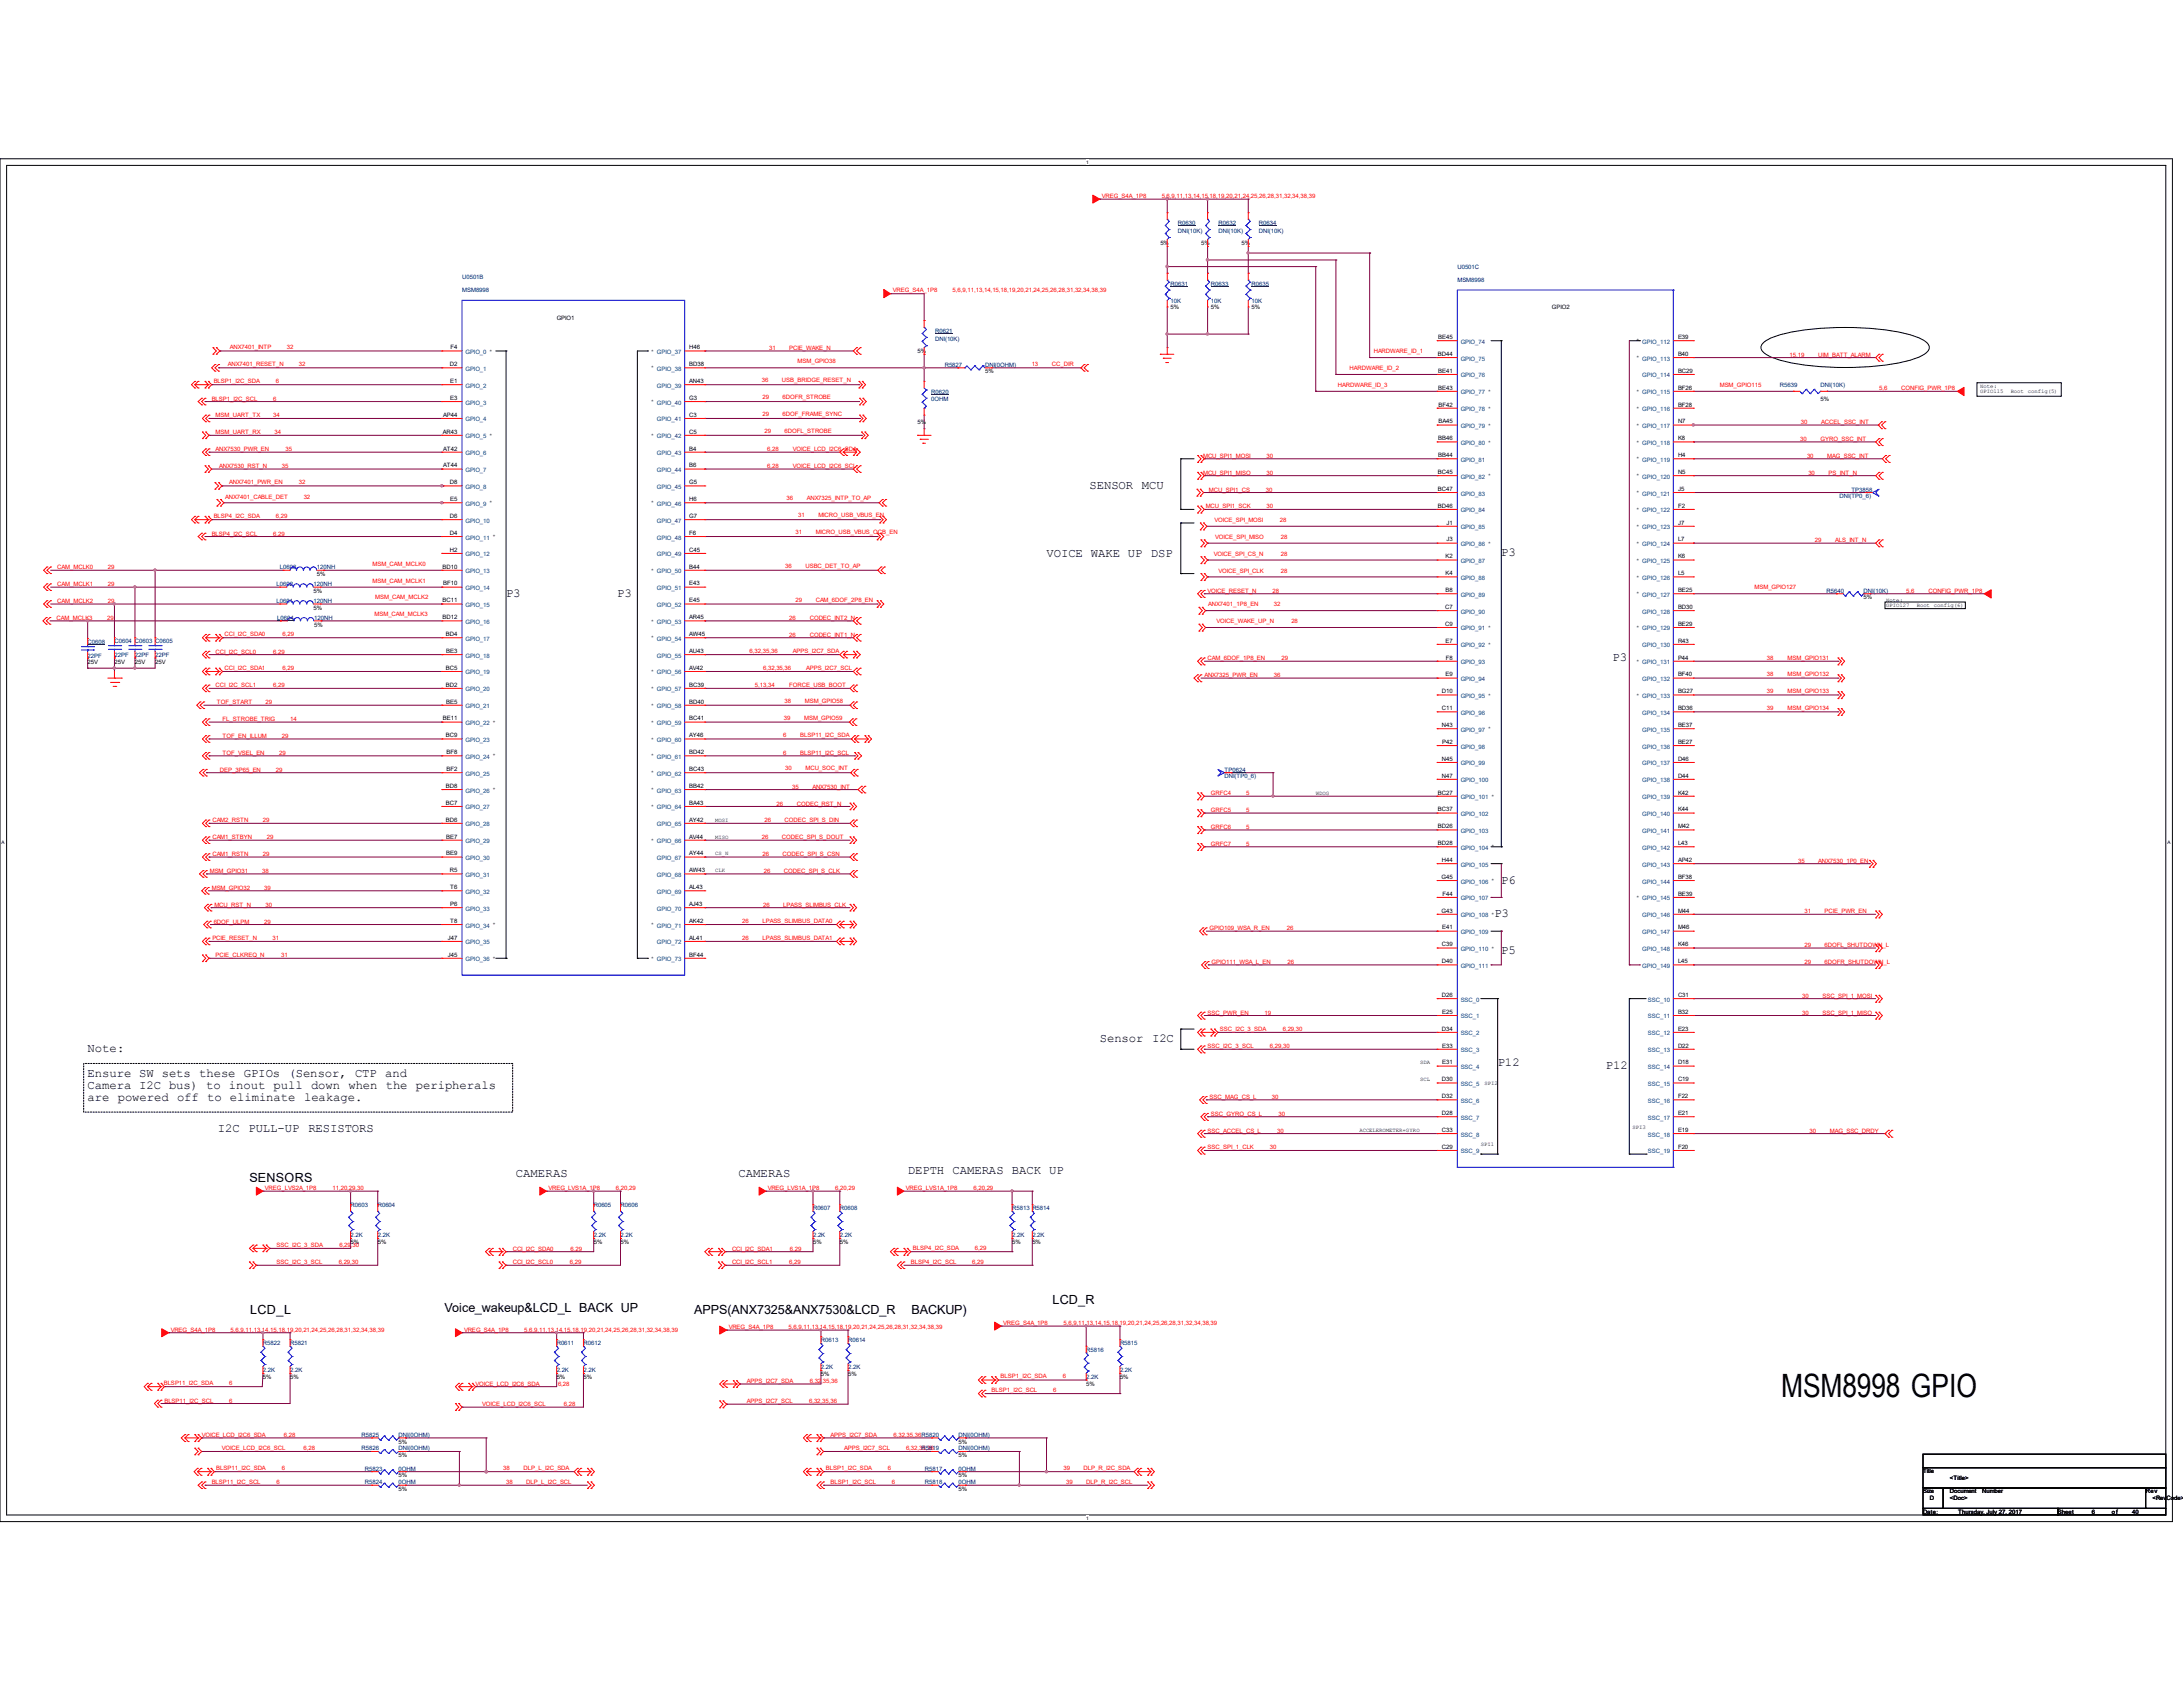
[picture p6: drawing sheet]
<svg xmlns="http://www.w3.org/2000/svg" width="279mm" height="216mm" viewBox="0 0 279 216" stroke-linecap="round" stroke-linejoin="round" font-family="sans-serif">
<defs><g id="words">
<text font-size="4.1" x="228" y="178.8">MSM8998 GPIO</text>
<g font-size="1.6">
<text x="139.4" y="62.6">SENSOR MCU</text>
<text x="133.9" y="71.3">VOICE WAKE UP DSP</text>
<text x="192.2" y="71.2">P3</text>
<text x="64.8" y="76.4">P3</text>
<text x="79" y="76.4">P3</text>
<text x="206.4" y="84.6">P3</text>
<text x="192.2" y="113.1">P6</text>
<text x="191.3" y="117.4">P3</text>
<text x="192.2" y="122.1">P5</text>
<text x="11.2" y="134.7">Note:</text>
<text x="11.2" y="137.8">Ensure SW sets these GPIOs (Sensor, CTP and</text>
<text x="140.8" y="133.3">Sensor I2C</text>
<text x="191.7" y="136.4">P12</text>
<text x="205.5" y="136.8">P12</text>
<text x="11.2" y="139.4">Camera I2C bus) to inout pull down when the peripherals</text>
<text x="11.2" y="140.9">are powered off to eliminate leakage.</text>
<text x="27.9" y="144.9">I2C PULL-UP</text>
<text x="39.5" y="144.9">RESISTORS</text>
<text x="31.9" y="151.3">SENSORS</text>
<text x="66" y="150.6">CAMERAS</text>
<text x="94.5" y="150.6">CAMERAS</text>
<text x="116.2" y="150.2">DEPTH CAMERAS BACK UP</text>
<text x="56.9" y="167.9">Voice_wakeup&amp;LCD_L BACK UP</text>
<text x="134.7" y="166.8">LCD_R</text>
<text x="32" y="168.1">LCD_L</text>
<text x="88.9" y="168.2">APPS(ANX7325&amp;ANX7530&amp;LCD_R</text>
<text x="116.7" y="168.2">BACKUP)</text>
</g>
<g font-size=".8" fill="#f00">
<text x="141" y="25.4">VREG_S4A_1P8</text>
<text x="148.7" y="25.4">5,6,9,11,13,14,15,18,19,20,21,24,25,26,28,31,32,34,38,39</text>
<text x="114.3" y="37.4">VREG_S4A_1P8</text>
<text x="121.9" y="37.4">5,6,9,11,13,14,15,18,19,20,21,24,25,26,28,31,32,34,38,39</text>
<text x="29.2" y="46.8">ANX7401_RESET_N</text>
<text x="29.4" y="44.6">ANX7401_INTP</text>
<text x="36.7" y="44.6">32</text>
<text x="38.2" y="46.8">32</text>
<text x="98.4" y="44.8">31</text>
<text x="101" y="44.8">PCIE_WAKE_N</text>
<text x="102.1" y="46.5">MSM_GPIO38</text>
<text x="132" y="46.8">13</text>
<text x="134.6" y="46.8">CC_DIR</text>
<text x="172.7" y="47.3">HARDWARE_ID_2</text>
<text x="175.8" y="45.2">HARDWARE_ID_1</text>
<text x="229" y="45.6">15,19</text>
<text x="232.7" y="45.6">UIM_BATT_ALARM</text>
<text x="27.1" y="51.3">BLSP1_I2C_SCL</text>
<text x="27.3" y="49">BLSP1_I2C_SDA</text>
<text x="27.6" y="53.4">MSM_UART_TX</text>
<text x="35" y="51.3">6</text>
<text x="35" y="53.4">34</text>
<text x="35.3" y="49">6</text>
<text x="97.5" y="48.9">36</text>
<text x="97.6" y="51.1">29</text>
<text x="97.6" y="53.3">29</text>
<text x="100.1" y="48.9">USB_BRIDGE_RESET_N</text>
<text x="100.2" y="51.1">6DOFR_STROBE</text>
<text x="100.2" y="53.3">6DOF_FRAME_SYNC</text>
<text x="171.2" y="49.5">HARDWARE_ID_3</text>
<text x="220.1" y="49.5">MSM_GPIO115</text>
<text x="240.5" y="50">5,6</text>
<text x="243.3" y="50">CONFIG_PWR_1P8</text>
<text x="27.6" y="55.6">MSM_UART_RX</text>
<text x="27.6" y="57.7">ANX7530_PWR_EN</text>
<text x="28.1" y="59.9">ANX7530_RST_N</text>
<text x="35.1" y="55.6">34</text>
<text x="36.1" y="59.9">35</text>
<text x="36.5" y="57.7">35</text>
<text x="97.8" y="55.4">29</text>
<text x="98.2" y="59.9">6,28</text>
<text x="98.2" y="57.7">6,28</text>
<text x="100.4" y="55.4">6DOFL_STROBE</text>
<text x="101.5" y="59.9">VOICE_LCD_I2C6_SCL</text>
<text x="101.5" y="57.7">VOICE_LCD_I2C6_SDA</text>
<text x="154" y="58.6">MCU_SPI1_MOSI</text>
<text x="162.1" y="58.6">30</text>
<text x="230.4" y="56.4">30</text>
<text x="230.5" y="54.3">30</text>
<text x="231.3" y="58.6">30</text>
<text x="233" y="56.4">GYRO_SSC_INT</text>
<text x="233.1" y="54.3">ACCEL_SSC_INT</text>
<text x="233.9" y="58.6">MAG_SSC_INT</text>
<text x="28.8" y="63.9">ANX7401_CABLE_DET</text>
<text x="29.3" y="61.9">ANX7401_PWR_EN</text>
<text x="38.2" y="61.9">32</text>
<text x="38.9" y="63.9">32</text>
<text x="100.7" y="64.1">36</text>
<text x="103.3" y="64.1">ANX7325_INTP_TO_AP</text>
<text x="154" y="60.7">MCU_SPI1_MISO</text>
<text x="154.3" y="65.1">MCU_SPI1_SCK</text>
<text x="154.7" y="62.9">MCU_SPI1_CS</text>
<text x="162" y="62.9">30</text>
<text x="162.1" y="60.7">30</text>
<text x="162.1" y="65.1">30</text>
<text x="231.4" y="60.7">30</text>
<text x="234" y="60.7">PS_INT_N</text>
<text x="27.1" y="68.5">BLSP4_I2C_SCL</text>
<text x="27.3" y="66.3">BLSP4_I2C_SDA</text>
<text x="35" y="68.5">6,29</text>
<text x="35.3" y="66.3">6,29</text>
<text x="101.8" y="68.4">31</text>
<text x="102.2" y="66.2">31</text>
<text x="104.4" y="68.4">MICRO_USB_VBUS_OCB_EN</text>
<text x="104.7" y="66.2">MICRO_USB_VBUS_EN</text>
<text x="155.4" y="71.1">VOICE_SPI_CS_N</text>
<text x="155.5" y="66.8">VOICE_SPI_MOSI</text>
<text x="155.5" y="69">VOICE_SPI_MISO</text>
<text x="163.8" y="66.8">28</text>
<text x="163.9" y="69">28</text>
<text x="163.9" y="71.1">28</text>
<text x="232.3" y="69.4">29</text>
<text x="234.9" y="69.4">ALS_INT_N</text>
<text x="7.3" y="72.9">CAM_MCLK0</text>
<text x="7.3" y="75">CAM_MCLK1</text>
<text x="7.3" y="77.2">CAM_MCLK2</text>
<text x="13.8" y="72.9">29</text>
<text x="13.8" y="75">29</text>
<text x="13.8" y="77.2">29</text>
<text x="47.7" y="72.4">MSM_CAM_MCLK0</text>
<text x="47.7" y="74.5">MSM_CAM_MCLK1</text>
<text x="48" y="76.7">MSM_CAM_MCLK2</text>
<text x="100.5" y="72.7">36</text>
<text x="101.8" y="77">29</text>
<text x="103.1" y="72.7">USBC_DET_TO_AP</text>
<text x="104.4" y="77">CAM_6DOF_2P8_EN</text>
<text x="154.6" y="75.9">VOICE_RESET_N</text>
<text x="154.7" y="77.6">ANX7401_1P8_EN</text>
<text x="156" y="73.3">VOICE_SPI_CLK</text>
<text x="162.9" y="75.9">28</text>
<text x="163" y="77.6">32</text>
<text x="163.9" y="73.3">28</text>
<text x="224.5" y="75.4">MSM_GPIO127</text>
<text x="244" y="75.9">5,6</text>
<text x="246.8" y="75.9">CONFIG_PWR_1P8</text>
<text x="7.2" y="79.3">CAM_MCLK3</text>
<text x="13.7" y="79.3">29</text>
<text x="27.6" y="83.7">CCI_I2C_SCL0</text>
<text x="28.7" y="81.4">CCI_I2C_SDA0</text>
<text x="35" y="83.7">6,29</text>
<text x="36.2" y="81.4">6,29</text>
<text x="47.9" y="78.9">MSM_CAM_MCLK3</text>
<text x="95.9" y="83.6">6,32,35,36</text>
<text x="101" y="79.3">26</text>
<text x="101" y="81.5">26</text>
<text x="101.5" y="83.6">APPS_I2C7_SDA</text>
<text x="103.6" y="79.3">CODEC_INT2_N</text>
<text x="103.6" y="81.5">CODEC_INT1_N</text>
<text x="155.7" y="79.8">VOICE_WAKE_UP_N</text>
<text x="165.3" y="79.8">28</text>
<text x="27.6" y="88">CCI_I2C_SCL1</text>
<text x="28.7" y="85.7">CCI_I2C_SDA1</text>
<text x="35" y="88">6,29</text>
<text x="36.2" y="85.7">6,29</text>
<text x="96.6" y="88">5,13,34</text>
<text x="97.7" y="85.8">6,32,35,36</text>
<text x="100.4" y="90">38</text>
<text x="101" y="88">FORCE_USB_BOOT</text>
<text x="103" y="90">MSM_GPIO58</text>
<text x="103.2" y="85.8">APPS_I2C7_SCL</text>
<text x="154.1" y="86.7">ANX7325_PWR_EN</text>
<text x="154.6" y="84.5">CAM_6DOF_1P8_EN</text>
<text x="163" y="86.7">36</text>
<text x="164" y="84.5">29</text>
<text x="226.2" y="84.4">38</text>
<text x="226.2" y="86.6">38</text>
<text x="226.2" y="88.7">39</text>
<text x="228.8" y="84.4">MSM_GPIO131</text>
<text x="228.8" y="86.6">MSM_GPIO132</text>
<text x="228.8" y="88.7">MSM_GPIO133</text>
<text x="27.8" y="90.1">TOF_START</text>
<text x="28.5" y="92.3">FL_STROBE_TRIG</text>
<text x="28.5" y="94.4">TOF_EN_ILLUM</text>
<text x="34" y="90.1">29</text>
<text x="36.1" y="94.4">29</text>
<text x="37.1" y="92.3">14</text>
<text x="100.3" y="94.4">6</text>
<text x="100.3" y="92.1">39</text>
<text x="102.4" y="94.4">BLSP11_I2C_SDA</text>
<text x="102.9" y="92.1">MSM_GPIO59</text>
<text x="226.2" y="90.9">39</text>
<text x="228.8" y="90.9">MSM_GPIO134</text>
<text x="28.2" y="98.8">DEP_3P65_EN</text>
<text x="28.5" y="96.6">TOF_VSEL_EN</text>
<text x="35.3" y="98.8">29</text>
<text x="35.7" y="96.6">29</text>
<text x="100.3" y="96.6">6</text>
<text x="100.5" y="98.6">30</text>
<text x="101.4" y="100.9">35</text>
<text x="102.4" y="96.6">BLSP11_I2C_SCL</text>
<text x="103.1" y="98.6">MCU_SOC_INT</text>
<text x="104" y="100.9">ANX7530_INT</text>
<text x="155" y="101.8">GRFC4</text>
<text x="159.5" y="101.8">5</text>
<text x="27.2" y="105.2">CAM2_RSTN</text>
<text x="27.2" y="107.4">CAM1_STBYN</text>
<text x="33.7" y="105.2">29</text>
<text x="34.2" y="107.4">29</text>
<text x="97.5" y="107.4">26</text>
<text x="97.8" y="105.2">26</text>
<text x="99.4" y="103.2">26</text>
<text x="100.1" y="107.4">CODEC_SPI_S_DOUT</text>
<text x="100.4" y="105.2">CODEC_SPI_S_DIN</text>
<text x="102" y="103.2">CODEC_RST_N</text>
<text x="155" y="103.9">GRFC5</text>
<text x="155" y="106.1">GRFC6</text>
<text x="159.5" y="103.9">5</text>
<text x="159.5" y="106.1">5</text>
<text x="26.8" y="111.7">MSM_GPIO31</text>
<text x="27.1" y="113.9">MSM_GPIO32</text>
<text x="27.2" y="109.6">CAM1_RSTN</text>
<text x="33.6" y="111.7">38</text>
<text x="33.7" y="109.6">29</text>
<text x="33.8" y="113.9">39</text>
<text x="97.6" y="109.6">26</text>
<text x="97.8" y="111.7">26</text>
<text x="100.2" y="109.6">CODEC_SPI_S_CSN</text>
<text x="100.3" y="111.7">CODEC_SPI_S_CLK</text>
<text x="155" y="108.2">GRFC7</text>
<text x="159.5" y="108.2">5</text>
<text x="230.1" y="110.4">35</text>
<text x="232.7" y="110.4">ANX7530_1P0_EN</text>
<text x="27.3" y="118.2">6DOF_ULPM</text>
<text x="27.4" y="116">MCU_RST_N</text>
<text x="33.8" y="118.2">29</text>
<text x="34" y="116">30</text>
<text x="95" y="118.1">26</text>
<text x="97.6" y="118.1">LPASS_SLIMBUS_DATA0</text>
<text x="97.7" y="116.1">26</text>
<text x="100.3" y="116.1">LPASS_SLIMBUS_CLK</text>
<text x="154.8" y="119">GPIO109_WSA_R_EN</text>
<text x="164.7" y="119">26</text>
<text x="230.9" y="116.9">31</text>
<text x="233.5" y="116.9">PCIE_PWR_EN</text>
<text x="27.2" y="120.4">PCIE_RESET_N</text>
<text x="27.6" y="122.5">PCIE_CLKREQ_N</text>
<text x="34.9" y="120.4">31</text>
<text x="36" y="122.5">31</text>
<text x="95" y="120.3">26</text>
<text x="97.6" y="120.3">LPASS_SLIMBUS_DATA1</text>
<text x="155.1" y="123.4">GPIO111_WSA_L_EN</text>
<text x="164.8" y="123.4">26</text>
<text x="230.9" y="121.2">29</text>
<text x="230.9" y="123.4">29</text>
<text x="233.5" y="121.2">6DOFL_SHUTDOWN_L</text>
<text x="233.5" y="123.4">6DOFR_SHUTDOWN_L</text>
<text x="154.6" y="129.8">SSC_PWR_EN</text>
<text x="156.1" y="131.9">SSC_I2C_3_SDA</text>
<text x="161.8" y="129.8">19</text>
<text x="164.2" y="131.9">6,29,30</text>
<text x="230.6" y="127.8">30</text>
<text x="230.6" y="129.9">30</text>
<text x="233.3" y="127.8">SSC_SPI_1_MOSI</text>
<text x="233.3" y="129.9">SSC_SPI_1_MISO</text>
<text x="154.6" y="134.2">SSC_I2C_3_SCL</text>
<text x="162.5" y="134.2">6,29,30</text>
<text x="154.8" y="140.6">SSC_MAG_CS_L</text>
<text x="155" y="142.8">SSC_GYRO_CS_L</text>
<text x="162.8" y="140.6">30</text>
<text x="163.6" y="142.8">30</text>
<text x="154.6" y="144.9">SSC_ACCEL_CS_L</text>
<text x="154.6" y="147.1">SSC_SPI_1_CLK</text>
<text x="162.5" y="147.1">30</text>
<text x="163.5" y="144.9">30</text>
<text x="231.6" y="144.9">30</text>
<text x="234.2" y="144.9">MAG_SSC_DRDY</text>
<text x="33.9" y="152.3">VREG_LVS2A_1P8</text>
<text x="42.6" y="152.3">11,20,29,30</text>
<text x="70.2" y="152.3">VREG_LVS1A_1P8</text>
<text x="78.8" y="152.3">6,20,29</text>
<text x="98.3" y="152.3">VREG_LVS1A_1P8</text>
<text x="106.9" y="152.3">6,20,29</text>
<text x="116" y="152.3">VREG_LVS1A_1P8</text>
<text x="124.6" y="152.3">6,20,29</text>
<text x="35.4" y="161.8">SSC_I2C_3_SCL</text>
<text x="35.4" y="159.6">SSC_I2C_3_SDA</text>
<text x="43.3" y="161.8">6,29,30</text>
<text x="43.4" y="159.6">6,29,30</text>
<text x="65.6" y="161.8">CCI_I2C_SCL0</text>
<text x="65.6" y="160.1">CCI_I2C_SDA0</text>
<text x="72.9" y="161.8">6,29</text>
<text x="73" y="160.1">6,29</text>
<text x="93.7" y="161.8">CCI_I2C_SCL1</text>
<text x="93.7" y="160.1">CCI_I2C_SDA1</text>
<text x="101" y="161.8">6,29</text>
<text x="101.1" y="160.1">6,29</text>
<text x="116.6" y="161.8">BLSP4_I2C_SCL</text>
<text x="116.8" y="160">BLSP4_I2C_SDA</text>
<text x="124.4" y="161.8">6,29</text>
<text x="124.8" y="160">6,29</text>
<text x="21.8" y="170.4">VREG_S4A_1P8</text>
<text x="29.5" y="170.4">5,6,9,11,13,14,15,18,19,20,21,24,25,26,28,31,32,34,38,39</text>
<text x="59.4" y="170.4">VREG_S4A_1P8</text>
<text x="67.1" y="170.4">5,6,9,11,13,14,15,18,19,20,21,24,25,26,28,31,32,34,38,39</text>
<text x="93.3" y="170.1">VREG_S4A_1P8</text>
<text x="100.9" y="170.1">5,6,9,11,13,14,15,18,19,20,21,24,25,26,28,31,32,34,38,39</text>
<text x="128.4" y="169.5">VREG_S4A_1P8</text>
<text x="136.1" y="169.5">5,6,9,11,13,14,15,18,19,20,21,24,25,26,28,31,32,34,38,39</text>
<text x="21" y="177.2">BLSP11_I2C_SDA</text>
<text x="21" y="179.5">BLSP11_I2C_SCL</text>
<text x="29.3" y="177.2">6</text>
<text x="29.3" y="179.5">6</text>
<text x="60.9" y="177.3">VOICE_LCD_I2C6_SDA</text>
<text x="61.7" y="179.9">VOICE_LCD_I2C6_SCL</text>
<text x="71.4" y="177.3">6,28</text>
<text x="72.2" y="179.9">6,28</text>
<text x="95.6" y="179.6">APPS_I2C7_SCL</text>
<text x="95.6" y="177">APPS_I2C7_SDA</text>
<text x="103.6" y="179.6">6,32,35,36</text>
<text x="103.6" y="177">6,32,35,36</text>
<text x="126.9" y="178.2">BLSP1_I2C_SCL</text>
<text x="128.1" y="176.4">BLSP1_I2C_SDA</text>
<text x="134.8" y="178.2">6</text>
<text x="136" y="176.4">6</text>
<text x="25.8" y="183.9">VOICE_LCD_I2C6_SDA</text>
<text x="28.4" y="185.6">VOICE_LCD_I2C6_SCL</text>
<text x="36.3" y="183.9">6,28</text>
<text x="38.9" y="185.6">6,28</text>
<text x="106.3" y="183.9">APPS_I2C7_SDA</text>
<text x="108" y="185.6">APPS_I2C7_SCL</text>
<text x="114.3" y="183.9">6,32,35,36R5820</text>
<text x="116" y="185.6">6,32,35,36</text>
<text x="27.1" y="189.9">BLSP11_I2C_SCL</text>
<text x="27.7" y="188.1">BLSP11_I2C_SDA</text>
<text x="35.4" y="189.9">6</text>
<text x="36.1" y="188.1">6</text>
<text x="64.4" y="188.1">38</text>
<text x="64.8" y="189.9">38</text>
<text x="67" y="188.1">DLP_L_I2C_SDA</text>
<text x="67.4" y="189.9">DLP_L_I2C_SCL</text>
<text x="105.7" y="188.1">BLSP1_I2C_SDA</text>
<text x="106.3" y="189.9">BLSP1_I2C_SCL</text>
<text x="113.6" y="188.1">6</text>
<text x="114.1" y="189.9">6</text>
<text x="136.1" y="188.1">39</text>
<text x="136.4" y="189.9">39</text>
<text x="138.7" y="188.1">DLP_R_I2C_SDA</text>
<text x="139" y="189.9">DLP_R_I2C_SCL</text>
</g>
<g font-size=".8" fill="#000080">
<text x="150.8" y="28.8">R0630</text>
<text x="150.8" y="29.8">DNI(10K)</text>
<text x="156" y="28.8">R0632</text>
<text x="156" y="29.8">DNI(10K)</text>
<text x="161.1" y="28.8">R0634</text>
<text x="161.1" y="29.8">DNI(10K)</text>
<text x="59.1" y="35.7">U0501B</text>
<text x="186.5" y="34.4">U0501C</text>
<text x="59.1" y="37.4">MSM8998</text>
<text x="149.8" y="36.6">R0631</text>
<text x="149.8" y="38.7">10K</text>
<text x="155" y="36.6">R0633</text>
<text x="155" y="38.7">10K</text>
<text x="160.2" y="36.6">R0635</text>
<text x="160.2" y="38.7">10K</text>
<text x="186.5" y="36.2">MSM8998</text>
<text x="119.7" y="42.6">R0621</text>
<text x="119.7" y="43.6">DNI(10K)</text>
<text x="120.9" y="46.9">R5827</text>
<text x="126.1" y="46.9">DNI(0OHM)</text>
<text x="119.2" y="50.4">R0620</text>
<text x="119.2" y="51.3">0OHM</text>
<text x="227.8" y="49.5">R5639</text>
<text x="233" y="49.5">DNI(10K)</text>
<text x="235.4" y="63.8">DNI(TP0_6)</text>
<text x="237" y="62.9">TP3858</text>
<text x="35.4" y="77.2">L0601</text>
<text x="35.4" y="75">L0602</text>
<text x="35.8" y="72.9">L0603</text>
<text x="40.1" y="77.2">120NH</text>
<text x="40.1" y="75">120NH</text>
<text x="40.6" y="72.9">120NH</text>
<text x="233.8" y="75.9">R5640</text>
<text x="238.5" y="75.9">DNI(10K)</text>
<text x="11.2" y="82.4">C0608</text>
<text x="14.6" y="82.3">C0604 C0603 C0605</text>
<text x="35.5" y="79.3">L0604</text>
<text x="40.2" y="79.3">120NH</text>
<text x="11.2" y="84.2">22PF</text>
<text x="14.6" y="84.1">22PF</text>
<text x="17.3" y="84.1">22PF</text>
<text x="19.9" y="84.1">22PF</text>
<text x="156.7" y="98.8">TP0624</text>
<text x="156.7" y="99.6">DNI(TP0_6)</text>
<text x="44.9" y="154.4">R0603</text>
<text x="48.3" y="154.4">R0604</text>
<text x="76" y="154.4">R0605</text>
<text x="79.4" y="154.4">R0606</text>
<text x="104.1" y="154.9">R0607</text>
<text x="107.5" y="154.9">R0608</text>
<text x="129.5" y="154.9">R5813 R5814</text>
<text x="44.9" y="158.3">2.2K</text>
<text x="48.3" y="158.3">2.2K</text>
<text x="76" y="158.3">2.2K</text>
<text x="79.4" y="158.3">2.2K</text>
<text x="104.1" y="158.3">2.2K</text>
<text x="107.5" y="158.3">2.2K</text>
<text x="129.5" y="158.3">2.2K</text>
<text x="132.1" y="158.3">2.2K</text>
<text x="33.7" y="172.2">R5822</text>
<text x="37.1" y="172.2">R5821</text>
<text x="71.3" y="172.2">R0611</text>
<text x="74.7" y="172.2">R0612</text>
<text x="105.1" y="171.8">R0613</text>
<text x="108.5" y="171.8">R0614</text>
<text x="139" y="173">R5816</text>
<text x="143.3" y="172.2">R5815</text>
<text x="33.7" y="175.6">2.2K</text>
<text x="37.1" y="175.6">2.2K</text>
<text x="71.3" y="175.6">2.2K</text>
<text x="74.7" y="175.6">2.2K</text>
<text x="105.1" y="175.3">2.2K</text>
<text x="108.5" y="175.3">2.2K</text>
<text x="139" y="176.5">2.2K</text>
<text x="143.3" y="175.6">2.2K</text>
<text x="46.3" y="183.9">R5825</text>
<text x="46.3" y="185.6">R5826</text>
<text x="51" y="183.9">DNI(0OHM)</text>
<text x="51" y="185.6">DNI(0OHM)</text>
<text x="117.9" y="185.6">R5819</text>
<text x="122.7" y="185.6">DNI(0OHM)</text>
<text x="122.7" y="183.9">DNI(0OHM)</text>
<text x="46.7" y="188.2">R5823</text>
<text x="46.7" y="189.9">R5824</text>
<text x="51" y="188.2">0OHM</text>
<text x="51" y="189.9">0OHM</text>
<text x="118.4" y="188.2">R5817</text>
<text x="118.4" y="189.9">R5818</text>
<text x="122.7" y="188.2">0OHM</text>
<text x="122.7" y="189.9">0OHM</text>
</g>
<g font-size=".8">
<text x="148.5" y="31.4">5%</text>
<text x="153.7" y="31.4">5%</text>
<text x="158.9" y="31.4">5%</text>
<text x="71.3" y="40.9">GPIO1</text>
<text x="149.8" y="39.6">5%</text>
<text x="155" y="39.6">5%</text>
<text x="160.2" y="39.6">5%</text>
<text x="198.6" y="39.6">GPIO2</text>
<text x="57.6" y="46.9">D2</text>
<text x="57.7" y="44.7">F4</text>
<text x="88.2" y="44.7">H46</text>
<text x="88.2" y="46.9">BD38</text>
<text x="117.4" y="45.2">5%</text>
<text x="126.1" y="47.8">5%</text>
<text x="184" y="45.6">BD44</text>
<text x="184.1" y="43.4">BE45</text>
<text x="184.1" y="47.7">BE41</text>
<text x="214.8" y="43.4">E39</text>
<text x="214.8" y="45.6">B40</text>
<text x="214.8" y="47.7">BC29</text>
<text x="56.7" y="53.3">AP44</text>
<text x="57.6" y="49">E1</text>
<text x="57.6" y="51.2">E3</text>
<text x="88.2" y="49">AN43</text>
<text x="88.2" y="51.2">G3</text>
<text x="88.2" y="53.3">C3</text>
<text x="184.1" y="49.9">BE43</text>
<text x="184.1" y="52">BF42</text>
<text x="214.8" y="49.9">BF26</text>
<text x="214.8" y="52">BF28</text>
<text x="233" y="51.3">5%</text>
<text x="56.7" y="55.5">AR43</text>
<text x="56.7" y="57.7">AT42</text>
<text x="56.7" y="59.8">AT44</text>
<text x="88.2" y="55.5">C5</text>
<text x="88.2" y="57.7">B4</text>
<text x="88.2" y="59.8">B6</text>
<text x="117.4" y="54.3">5%</text>
<text x="184.1" y="56.3">BB46</text>
<text x="184.1" y="58.5">BB44</text>
<text x="184.1" y="54.2">BA45</text>
<text x="214.8" y="54.2">N7</text>
<text x="214.8" y="56.3">K8</text>
<text x="214.8" y="58.5">H4</text>
<text x="57.6" y="62">D8</text>
<text x="57.6" y="64.1">E5</text>
<text x="88.2" y="62">G5</text>
<text x="88.2" y="64.1">H6</text>
<text x="184" y="60.7">BC45</text>
<text x="184" y="62.8">BC47</text>
<text x="184" y="65">BD46</text>
<text x="214.8" y="60.7">N5</text>
<text x="214.8" y="62.8">J5</text>
<text x="214.8" y="65">F2</text>
<text x="57.6" y="66.3">D6</text>
<text x="57.6" y="68.5">D4</text>
<text x="57.6" y="70.6">H2</text>
<text x="88.2" y="66.3">G7</text>
<text x="88.2" y="68.5">F6</text>
<text x="88.2" y="70.6">C45</text>
<text x="185" y="71.5">K2</text>
<text x="185.1" y="67.1">J1</text>
<text x="185.1" y="69.3">J3</text>
<text x="214.8" y="67.1">J7</text>
<text x="214.8" y="69.3">L7</text>
<text x="214.8" y="71.5">K6</text>
<text x="40.1" y="75.9">5%</text>
<text x="40.6" y="73.7">5%</text>
<text x="56.6" y="72.8">BD10</text>
<text x="56.6" y="77.1">BC11</text>
<text x="56.7" y="74.9">BF10</text>
<text x="88.2" y="72.8">B44</text>
<text x="88.2" y="74.9">E43</text>
<text x="88.2" y="77.1">E45</text>
<text x="185" y="77.9">C7</text>
<text x="185" y="73.6">K4</text>
<text x="185" y="75.8">B8</text>
<text x="214.8" y="73.6">L5</text>
<text x="214.8" y="75.8">BE25</text>
<text x="214.8" y="77.9">BD30</text>
<text x="238.5" y="76.7">5%</text>
<text x="40.1" y="78">5%</text>
<text x="40.2" y="80.2">5%</text>
<text x="56.6" y="79.2">BD12</text>
<text x="57.1" y="81.4">BD4</text>
<text x="57.1" y="83.6">BE3</text>
<text x="88.2" y="79.2">AR45</text>
<text x="88.2" y="81.4">AW45</text>
<text x="88.2" y="83.6">AU43</text>
<text x="185" y="80.1">C9</text>
<text x="185" y="82.3">E7</text>
<text x="214.8" y="80.1">BE29</text>
<text x="214.8" y="82.3">R43</text>
<text x="11.2" y="85">25V</text>
<text x="14.6" y="84.9">25V</text>
<text x="17.3" y="84.9">25V</text>
<text x="19.9" y="84.9">25V</text>
<text x="57.1" y="85.7">BC5</text>
<text x="57.1" y="87.9">BD2</text>
<text x="88.2" y="85.7">AV42</text>
<text x="88.2" y="87.9">BC39</text>
<text x="184.5" y="88.7">D10</text>
<text x="185" y="86.6">E9</text>
<text x="185" y="84.4">F8</text>
<text x="214.8" y="84.4">P44</text>
<text x="214.8" y="86.6">BF40</text>
<text x="214.8" y="88.7">BG27</text>
<text x="56.7" y="92.2">BE11</text>
<text x="57.1" y="94.4">BC9</text>
<text x="57.1" y="90">BE5</text>
<text x="88.2" y="90">BD40</text>
<text x="88.2" y="92.2">BC41</text>
<text x="88.2" y="94.4">AY46</text>
<text x="184.5" y="90.9">C11</text>
<text x="184.5" y="93">N43</text>
<text x="184.6" y="95.2">P42</text>
<text x="214.8" y="90.9">BD36</text>
<text x="214.8" y="93">BE37</text>
<text x="214.8" y="95.2">BE27</text>
<text x="57.1" y="100.8">BD8</text>
<text x="57.2" y="96.5">BF8</text>
<text x="57.2" y="98.7">BF2</text>
<text x="88.2" y="96.5">BD42</text>
<text x="88.2" y="98.7">BC43</text>
<text x="88.2" y="100.8">BB42</text>
<text x="184" y="101.7">BC27</text>
<text x="184.5" y="97.4">N45</text>
<text x="184.5" y="99.5">N47</text>
<text x="214.8" y="97.4">D46</text>
<text x="214.8" y="99.5">D44</text>
<text x="214.8" y="101.7">K42</text>
<text x="57.1" y="103">BC7</text>
<text x="57.1" y="105.2">BD6</text>
<text x="57.1" y="107.3">BE7</text>
<text x="88.2" y="103">BA43</text>
<text x="88.2" y="105.2">AY42</text>
<text x="88.2" y="107.3">AV44</text>
<text x="184" y="103.8">BC37</text>
<text x="184" y="106">BD26</text>
<text x="214.8" y="103.8">K44</text>
<text x="214.8" y="106">M42</text>
<text x="57.1" y="109.5">BE9</text>
<text x="57.6" y="111.6">R5</text>
<text x="57.6" y="113.8">T6</text>
<text x="88.2" y="109.5">AY44</text>
<text x="88.2" y="111.6">AW43</text>
<text x="88.2" y="113.8">AL43</text>
<text x="184" y="108.2">BD28</text>
<text x="184.5" y="112.5">G45</text>
<text x="184.5" y="110.3">H44</text>
<text x="214.8" y="108.2">L43</text>
<text x="214.8" y="110.3">AP42</text>
<text x="214.8" y="112.5">BF38</text>
<text x="57.6" y="116">P6</text>
<text x="57.6" y="118.1">T8</text>
<text x="88.2" y="116">AJ43</text>
<text x="88.2" y="118.1">AK42</text>
<text x="184.5" y="116.8">G43</text>
<text x="184.6" y="119">E41</text>
<text x="184.6" y="114.6">F44</text>
<text x="214.8" y="114.6">BE39</text>
<text x="214.8" y="116.8">M44</text>
<text x="214.8" y="119">M46</text>
<text x="57.3" y="120.3">J47</text>
<text x="57.3" y="122.4">J45</text>
<text x="88.2" y="120.3">AL41</text>
<text x="88.2" y="122.4">BF44</text>
<text x="184.5" y="121.1">C39</text>
<text x="184.5" y="123.3">D40</text>
<text x="214.8" y="121.1">K46</text>
<text x="214.8" y="123.3">L45</text>
<text x="184.5" y="127.6">D26</text>
<text x="184.5" y="131.9">D34</text>
<text x="184.6" y="129.8">E25</text>
<text x="214.8" y="127.6">C31</text>
<text x="214.8" y="129.8">B32</text>
<text x="214.8" y="131.9">E23</text>
<text x="184.6" y="134.1">E33</text>
<text x="184.6" y="136.2">E31</text>
<text x="214.8" y="134.1">D22</text>
<text x="214.8" y="136.2">D18</text>
<text x="184.5" y="138.4">D30</text>
<text x="184.5" y="140.5">D32</text>
<text x="184.5" y="142.7">D28</text>
<text x="214.8" y="138.4">C19</text>
<text x="214.8" y="140.5">F22</text>
<text x="214.8" y="142.7">E21</text>
<text x="184.5" y="144.9">C33</text>
<text x="184.5" y="147">C29</text>
<text x="214.8" y="144.9">E19</text>
<text x="214.8" y="147">F20</text>
<text x="44.9" y="159.2">5%</text>
<text x="48.3" y="159.2">5%</text>
<text x="76" y="159.2">5%</text>
<text x="79.4" y="159.2">5%</text>
<text x="104.1" y="159.2">5%</text>
<text x="107.5" y="159.2">5%</text>
<text x="129.5" y="159.2">5%</text>
<text x="132.1" y="159.2">5%</text>
<text x="33.7" y="176.5">5%</text>
<text x="37.1" y="176.5">5%</text>
<text x="71.3" y="176.5">5%</text>
<text x="74.7" y="176.5">5%</text>
<text x="105.1" y="176.1">5%</text>
<text x="108.5" y="176.1">5%</text>
<text x="139" y="177.3">5%</text>
<text x="143.3" y="176.5">5%</text>
<text x="51" y="184.7">5%</text>
<text x="122.7" y="184.7">5%</text>
<text x="51" y="189.1">5%</text>
<text x="51" y="190.8">5%</text>
<text x="51" y="186.5">5%</text>
<text x="122.7" y="189.1">5%</text>
<text x="122.7" y="190.8">5%</text>
<text x="122.7" y="186.5">5%</text>
<text x="246.1" y="188.6">Title</text>
<text x="246.1" y="191.1">Size</text>
<text x="249.6" y="191.1">Document</text>
<text x="249.6" y="189.4">&lt;Title&gt;</text>
<text x="253.7" y="191.1">Number</text>
<text x="274.6" y="191.1">Rev</text>
<text x="246.1" y="193.8">Date:</text>
<text x="247" y="192">D</text>
<text x="249.6" y="192">&lt;Doc&gt;</text>
<text x="250.6" y="193.8">Thursday, July 27, 2017</text>
<text x="263.4" y="193.8">Sheet</text>
<text x="267.7" y="193.8">6</text>
<text x="270.3" y="193.8">of</text>
<text x="272.9" y="193.8">40</text>
<text x="275.5" y="192">&lt;RevCode&gt;</text>
</g>
<g font-size=".8" fill="#004080">
<text x="59.6" y="45.3">GPIO_0 *</text>
<text x="59.6" y="47.5">GPIO_1</text>
<text x="187" y="44">GPIO_74</text>
<text x="187" y="46.1">GPIO_75</text>
<text x="59.6" y="49.6">GPIO_2</text>
<text x="59.6" y="51.8">GPIO_3</text>
<text x="59.6" y="53.9">GPIO_4</text>
<text x="84.1" y="49.6">GPIO_39</text>
<text x="84.1" y="53.9">GPIO_41</text>
<text x="187" y="48.3">GPIO_76</text>
<text x="187" y="50.5">GPIO_77 *</text>
<text x="187" y="52.6">GPIO_78 *</text>
<text x="210.2" y="48.3">GPIO_114</text>
<text x="59.6" y="56.1">GPIO_5 *</text>
<text x="59.6" y="58.3">GPIO_6</text>
<text x="84.1" y="58.3">GPIO_43</text>
<text x="187" y="54.8">GPIO_79 *</text>
<text x="187" y="56.9">GPIO_80 *</text>
<text x="187" y="59.1">GPIO_81</text>
<text x="59.6" y="60.4">GPIO_7</text>
<text x="59.6" y="62.6">GPIO_8</text>
<text x="59.6" y="64.7">GPIO_9 *</text>
<text x="84.1" y="60.4">GPIO_44</text>
<text x="84.1" y="62.6">GPIO_45</text>
<text x="187" y="61.3">GPIO_82 *</text>
<text x="187" y="63.4">GPIO_83</text>
<text x="187" y="65.6">GPIO_84</text>
<text x="59.6" y="66.9">GPIO_10</text>
<text x="59.6" y="69">GPIO_11 *</text>
<text x="59.6" y="71.2">GPIO_12</text>
<text x="84.1" y="66.9">GPIO_47</text>
<text x="84.1" y="69">GPIO_48</text>
<text x="84.1" y="71.2">GPIO_49</text>
<text x="187" y="67.7">GPIO_85</text>
<text x="187" y="69.9">GPIO_86 *</text>
<text x="59.6" y="73.4">GPIO_13</text>
<text x="59.6" y="75.5">GPIO_14</text>
<text x="59.6" y="77.7">GPIO_15</text>
<text x="84.1" y="75.5">GPIO_51</text>
<text x="84.1" y="77.7">GPIO_52</text>
<text x="187" y="72.1">GPIO_87</text>
<text x="187" y="74.2">GPIO_88</text>
<text x="187" y="76.4">GPIO_89</text>
<text x="59.6" y="79.8">GPIO_16</text>
<text x="59.6" y="82">GPIO_17</text>
<text x="187" y="78.5">GPIO_90</text>
<text x="187" y="80.7">GPIO_91 *</text>
<text x="187" y="82.8">GPIO_92 *</text>
<text x="210.2" y="78.5">GPIO_128</text>
<text x="210.2" y="82.8">GPIO_130</text>
<text x="59.6" y="84.2">GPIO_18</text>
<text x="59.6" y="86.3">GPIO_19</text>
<text x="59.6" y="88.5">GPIO_20</text>
<text x="84.1" y="84.2">GPIO_55</text>
<text x="187" y="85">GPIO_93</text>
<text x="187" y="87.2">GPIO_94</text>
<text x="187" y="89.3">GPIO_95 *</text>
<text x="210.2" y="87.2">GPIO_132</text>
<text x="59.6" y="90.6">GPIO_21</text>
<text x="59.6" y="92.8">GPIO_22 *</text>
<text x="59.6" y="95">GPIO_23</text>
<text x="187" y="91.5">GPIO_96</text>
<text x="187" y="93.6">GPIO_97 *</text>
<text x="187" y="95.8">GPIO_98</text>
<text x="210.2" y="91.5">GPIO_134</text>
<text x="210.2" y="93.6">GPIO_135</text>
<text x="210.2" y="95.8">GPIO_136</text>
<text x="59.6" y="97.1">GPIO_24 *</text>
<text x="59.6" y="99.3">GPIO_25</text>
<text x="59.6" y="101.4">GPIO_26 *</text>
<text x="187" y="98">GPIO_99</text>
<text x="187" y="100.1">GPIO_100</text>
<text x="210.2" y="98">GPIO_137</text>
<text x="210.2" y="100.1">GPIO_138</text>
<text x="59.6" y="103.6">GPIO_27</text>
<text x="59.6" y="105.7">GPIO_28</text>
<text x="59.6" y="107.9">GPIO_29</text>
<text x="84.1" y="105.7">GPIO_65</text>
<text x="187" y="102.3">GPIO_101 *</text>
<text x="187" y="104.4">GPIO_102</text>
<text x="187" y="106.6">GPIO_103</text>
<text x="210.2" y="102.3">GPIO_139</text>
<text x="210.2" y="104.4">GPIO_140</text>
<text x="210.2" y="106.6">GPIO_141</text>
<text x="59.6" y="110.1">GPIO_30</text>
<text x="59.6" y="112.2">GPIO_31</text>
<text x="84.1" y="110.1">GPIO_67</text>
<text x="84.1" y="112.2">GPIO_68</text>
<text x="187" y="108.8">GPIO_104 *</text>
<text x="187" y="110.9">GPIO_105</text>
<text x="187" y="113.1">GPIO_106 *</text>
<text x="210.2" y="108.8">GPIO_142</text>
<text x="210.2" y="110.9">GPIO_143</text>
<text x="210.2" y="113.1">GPIO_144</text>
<text x="59.6" y="114.4">GPIO_32</text>
<text x="59.6" y="116.5">GPIO_33</text>
<text x="59.6" y="118.7">GPIO_34 *</text>
<text x="84.1" y="114.4">GPIO_69</text>
<text x="84.1" y="116.5">GPIO_70</text>
<text x="187" y="115.2">GPIO_107</text>
<text x="187" y="117.4">GPIO_108 *</text>
<text x="187" y="119.5">GPIO_109</text>
<text x="210.2" y="117.4">GPIO_146</text>
<text x="210.2" y="119.5">GPIO_147</text>
<text x="59.6" y="120.9">GPIO_35</text>
<text x="59.6" y="123">GPIO_36 *</text>
<text x="84.1" y="120.9">GPIO_72</text>
<text x="187" y="121.7">GPIO_110 *</text>
<text x="187" y="123.9">GPIO_111</text>
<text x="210.2" y="121.7">GPIO_148</text>
<text x="210.2" y="123.9">GPIO_149</text>
<text x="187" y="128.2">SSC_0</text>
<text x="187" y="130.3">SSC_1</text>
<text x="210.9" y="128.2">SSC_10</text>
<text x="210.9" y="130.3">SSC_11</text>
<text x="187" y="132.5">SSC_2</text>
<text x="187" y="134.7">SSC_3</text>
<text x="187" y="136.8">SSC_4</text>
<text x="210.9" y="132.5">SSC_12</text>
<text x="210.9" y="134.7">SSC_13</text>
<text x="210.9" y="136.8">SSC_14</text>
<text x="187" y="139">SSC_5</text>
<text x="187" y="141.1">SSC_6</text>
<text x="187" y="143.3">SSC_7</text>
<text x="210.9" y="139">SSC_15</text>
<text x="210.9" y="141.1">SSC_16</text>
<text x="210.9" y="143.3">SSC_17</text>
<text x="187" y="145.5">SSC_8</text>
<text x="187" y="147.6">SSC_9</text>
<text x="210.9" y="145.5">SSC_18</text>
<text x="210.9" y="147.6">SSC_19</text>
</g>
<g font-size=".7">
<text x="83.3" y="45.1">* GPIO_37</text>
<text x="83.3" y="47.3">* GPIO_38</text>
<text x="209.4" y="43.8">* GPIO_112</text>
<text x="209.4" y="46">* GPIO_113</text>
<text x="83.3" y="51.6">* GPIO_40</text>
<text x="209.4" y="50.3">* GPIO_115</text>
<text x="209.4" y="52.5">* GPIO_116</text>
<text x="253.4" y="49.6">Note:</text>
<text x="253.4" y="50.3">GPIO115</text>
<text x="257.3" y="50.3">Boot config(5)</text>
<text x="83.3" y="55.9">* GPIO_42</text>
<text x="209.4" y="54.6">* GPIO_117</text>
<text x="209.4" y="56.8">* GPIO_118</text>
<text x="209.4" y="58.9">* GPIO_119</text>
<text x="83.3" y="64.6">* GPIO_46</text>
<text x="209.4" y="61.1">* GPIO_120</text>
<text x="209.4" y="63.2">* GPIO_121</text>
<text x="209.4" y="65.4">* GPIO_122</text>
<text x="209.4" y="67.6">* GPIO_123</text>
<text x="209.4" y="69.7">* GPIO_124</text>
<text x="209.4" y="71.9">* GPIO_125</text>
<text x="83.3" y="73.2">* GPIO_50</text>
<text x="209.4" y="74">* GPIO_126</text>
<text x="209.4" y="76.2">* GPIO_127</text>
<text x="241.4" y="77">Note:</text>
<text x="241.4" y="77.7">GPIO127</text>
<text x="245.3" y="77.7">Boot config(6)</text>
<text x="83.3" y="79.7">* GPIO_53</text>
<text x="83.3" y="81.8">* GPIO_54</text>
<text x="209.4" y="80.5">* GPIO_129</text>
<text x="83.3" y="86.1">* GPIO_56</text>
<text x="83.3" y="88.3">* GPIO_57</text>
<text x="209.4" y="84.8">* GPIO_131</text>
<text x="209.4" y="89.2">* GPIO_133</text>
<text x="83.3" y="90.5">* GPIO_58</text>
<text x="83.3" y="92.6">* GPIO_59</text>
<text x="83.3" y="94.8">* GPIO_60</text>
<text x="83.3" y="96.9">* GPIO_61</text>
<text x="83.3" y="99.1">* GPIO_62</text>
<text x="83.3" y="101.3">* GPIO_63</text>
<text x="168.4" y="101.7">WDOG</text>
<text x="83.3" y="103.4">* GPIO_64</text>
<text x="83.3" y="107.7">* GPIO_66</text>
<text x="91.5" y="105.2">MOSI</text>
<text x="91.5" y="107.3">MISO</text>
<text x="91.5" y="109.5">CS_N</text>
<text x="91.5" y="111.6">CLK</text>
<text x="83.3" y="118.5">* GPIO_71</text>
<text x="209.4" y="115.1">* GPIO_145</text>
<text x="83.3" y="122.9">* GPIO_73</text>
<text x="181.8" y="136.2">SDA</text>
<text x="181.8" y="138.4">SCL</text>
<text x="190" y="138.8">SPI2</text>
<text x="174" y="144.9">ACCELEROMETER+GYRO</text>
<text x="189.5" y="146.6">SPI1</text>
<text x="209" y="144.4">SPI3</text>
</g>
<g font-size=".6">
<text x="139" y="21">1</text>
<text x=".2" y="108.1">A</text>
<text x="277.4" y="108.1">A</text>
<text x="139" y="194.5">1</text>
</g>
</g></defs>
<path d="M0 20.3h278v174.4h-278zM.8 21.2h276.4v172.7h-276.4z" fill="none" stroke="#000" stroke-width=".13"/>
<g fill="#fff">
<path d="M139 20.4h.3v.7h-.3z"/>
<path d="M139 194h.3v.6h-.3z"/>
<path d="M.2 107.5h.4v.7h-.4z"/>
<path d="M277.4 107.5h.4v.7h-.4z"/>
</g>
<g fill="none" stroke="#000" stroke-width=".13">
<path d="M63.5 44.9h1.3M64.8 44.9h.1M64.8 44.9v77.7M82.9 44.9h.1M82.9 44.9h-1.3v77.7M151.1 58.7h.1M151.1 58.7h1.7M151.1 58.7v6.5M190.8 43.6h1.4M192.2 43.6h.1M192.2 43.6v64.8M208.5 43.6h1.3"/>
<path d="M209.8 43.6h.1M225.8 43.7a13.2 13.2 0 0 1 5.8-1.6 38.8 38.8 0 0 1 12.7 .7 4.5 4.5 0 0 1 2.5 1.3l.1 .4-.1 .3a4.5 4.5 0 0 1-2.5 1.4 37.9 37.9 0 0 1-16.3 0 4.5 4.5 0 0 1-2.5-1.4l-.1-.3 .1-.4zM253 49h10.8v1.7h-10.8zM151.1 65.2h.1M151.1 73.4h.1M151.1 66.9h.1M151.1 65.2h1.7M151.1 66.9v6.5M151.1 73.4h1.7M151.1 66.9h1.7M241.3 77h10.2v.9h-10.2zM190.8 108.4h1.4"/>
<path d="M190.8 110.5h1.4M190.8 119.2h1.4M192.2 108.4h.1M192.2 110.5h.1M192.2 119.2h.1M63.5 122.6h1.3M64.8 122.6h.1M81.6 122.6h.1M81.6 122.6h1.3M82.9 122.6h.1M151.1 134.3h.1M151.1 131.7h.1"/>
<path d="M151.1 131.7v2.6M151.1 134.3h1.7M151.1 131.7h1.7M189.5 127.8h2.2M191.7 127.8h.1M191.7 127.8v19.9M208.5 127.8h.1M208.5 127.8h2.2M208.5 127.8v19.9M189.5 147.7h.1M189.5 147.7h2.2M191.7 147.7h.1"/>
<path d="M208.5 147.7h.1M208.5 147.7h2.2M210.7 147.7h.1M246.1 186.1h31.1v1.7h-31.1zM246.1 187.8h31.1v2.6h-31.1zM246.1 190.4h2.6v2.6h-2.6zM246.1 193h17.3v.9h-17.3zM248.7 190.4h25.9v2.6h-25.9zM263.4 193h13.8v.9h-13.8zM274.6 190.4h2.6v2.6h-2.6z"/>
</g>
<path d="M10.7 136.1h54.9v6.2h-54.9z" fill="none" stroke="#000" stroke-width=".13" stroke-dasharray=".2 .2"/>
<g fill="none" stroke="#800040" stroke-width=".13">
<path d="M114 37.6h.1M114 37.6h4.3v3.4M140.8 25.5h.1M140.8 25.5h19M149.4 25.5h.1M149.4 34.1h.1M149.4 35h.1M149.4 25.5v1.7M149.4 31.5v3.5M149.4 39.3v5.2M149.4 34.1h19M154.6 25.5h.1"/>
<path d="M154.6 33.3h.1M154.6 35h.1M154.6 25.5v1.7M154.6 31.5v3.5M154.6 39.3v3.5M154.6 33.3h16.4M159.8 25.5h.1M159.8 32.4h.1M159.8 35h.1M159.8 25.5v1.7M159.8 31.5v3.5M159.8 39.3v3.5"/>
<path d="M159.8 32.4h15.5M168.4 34.1h.1M168.4 34.1v16M171 33.3h.1M171 33.3v14.6M175.3 32.4h.1M175.3 32.4v13.4M26.2 51.4h.1M26.2 51.4h30.4M26.8 53.6h.1M26.8 55.7h.1M26.8 57.9h.1"/>
<path d="M26.8 53.6h29.8M26.8 55.7h29.8M26.8 57.9h29.8M27.1 49.2h.1M27.1 49.2h29.5M28 47.1h.1M28 47.1h28.6M28.2 44.9h.1M28.2 44.9h28.4M90.2 44.9h.1M90.2 57.9h.1M90.2 51.4h.1"/>
<path d="M90.2 53.6h19.8M90.2 55.7h20.1M90.2 44.9h19M90.2 47.1h32.4M90.2 57.9h17.3M90.2 49.2h19.7M90.2 51.4h19.8M109.9 49.2h.1M110 53.6h.1M110.3 55.7h.1M118.3 47.1h.1M118.3 41h.1"/>
<path d="M118.3 45.3h.1M118.3 54.9h.1M118.3 45.3v3.5M118.3 53.1v1.8M122.6 47.1h.1M126.9 47.1h11.4M138.3 47.1h.1M149.4 42.8h.1M149.4 44.5h.1M149.4 42.8h10.4M154.1 58.7h.1M154.1 58.7h29.8"/>
<path d="M154.6 42.8h.1M159.8 42.8h.1M168.4 50.1h.1M168.4 50.1h15.5M171 47.9h.1M171 47.9h12.9M175.3 45.8h.1M175.3 45.8h8.6M208.5 43.6v79.9M216.7 54.4h23.7M216.7 45.8h.1M216.7 56.6h.1"/>
<path d="M216.7 54.4h.1M216.7 58.7h.1M216.7 45.8h23.4M216.7 58.7h24.2M216.7 50.1h12.8M216.7 56.6h23.4M229.5 50.1h.1M233.8 50.1h.1M233.8 50.1h16.7M240.4 54.4h.1M6.4 79.5h29.5M6.5 73h29.7"/>
<path d="M6.5 75.1h29.3M6.5 77.3h29.3M11.2 79.5h.1M11.2 79.5v2.2M14.6 77.3h.1M14.6 77.3v4.3M17.3 75.1h.1M17.3 75.1v6.5M19.9 73h.1M19.9 73v8.6M26.2 68.7h.1M26.2 68.7h30.4"/>
<path d="M27.1 66.5h.1M27.1 60h29.5M27.1 66.5h29.5M28.4 62.2h.1M28.4 62.2h28.3M28.7 64.3h27.9M35.9 79.5h.1M41 75.1h15.6M41 77.3h15.6M41.1 79.5h.1M41.1 79.5h15.5M41.4 73h.1"/>
<path d="M41.4 73h15.2M56.6 75.1h.1M56.6 77.3h.1M56.6 60h.1M56.6 64.3h.1M56.7 62.2h.1M90.2 60h.1M90.2 79.5h.1M90.2 64.3h.1M90.2 60h19M90.2 79.5h19M90.2 73h22.2"/>
<path d="M90.2 77.3h22.1M90.2 64.3h22.3M90.2 66.5h22.4M90.2 68.7h22.1M112.3 77.3h.1M112.3 68.7h.1M112.4 73h.1M112.6 66.5h.1M154.1 63h29.8M154.1 76h.1M154.1 65.2h.1M154.1 60.9h.1"/>
<path d="M154.1 60.9h29.8M154.1 76h29.8M154.1 65.2h29.8M154.3 78.1h.1M154.3 78.1h29.6M154.5 67.4h29.4M154.6 69.5h.1M154.6 71.7h.1M154.6 73.8h.1M154.6 69.5h29.3M154.6 71.7h29.3M154.6 73.8h29.3"/>
<path d="M183.9 63h.1M183.9 67.4h.1M216.7 60.9h.1M216.7 69.5h.1M216.7 60.9h23.4M216.7 69.5h23.4M216.7 76h18.3M216.7 63h22.1M235 76h.1M238.8 63h.1M239.4 76h.1M239.4 76h14.6"/>
<path d="M11.2 85.5h.1M11.2 84.3v1.2M14.6 84.2h.1M14.6 85.5h.1M14.6 84.2v1.7M17.3 84.2h.1M17.3 85.5h.1M17.3 84.2v1.3M19.9 84.2h.1M19.9 84.2v1.3h-8.7M26.1 90.3h30.5M26.4 98.9h.1"/>
<path d="M26.4 98.9h30.2M26.8 96.7h.1M26.8 94.6h.1M26.8 96.7h29.8M26.8 83.8h29.8M26.8 88.1h29.8M26.8 92.4h29.8M26.8 94.6h29.8M28.5 81.6h.1M28.5 85.9h.1M28.5 81.6h28.1M28.5 85.9h28.1"/>
<path d="M56.6 83.8h.1M56.6 88.1h.1M56.6 92.4h.1M56.6 90.3h.1M90.2 83.8h.1M90.2 85.9h.1M90.2 88.1h.1M90.2 81.6h.1M90.2 96.7h19.2M90.2 81.6h19M90.2 83.8h17.3M90.2 85.9h19"/>
<path d="M90.2 88.1h18.6M90.2 92.4h18.5M90.2 94.6h18.8M90.2 90.3h18.6M90.2 98.9h18.7M108.7 92.4h.1M108.8 90.3h.1M108.9 98.9h.1M109 94.6h.1M109.4 96.7h.1M153.7 86.8h30.2M154.1 84.6h29.8"/>
<path d="M154.3 80.3h.1M154.3 80.3h29.6M157.6 98.9h.1M157.6 98.9h5.3M162.9 98.9h.1M162.9 98.9v3M183.9 84.6h.1M183.9 86.8h.1M216.7 84.6h18.5M216.7 86.8h18.5M216.7 88.9h18.5M216.7 91.1h18.5"/>
<path d="M235.2 84.6h.1M235.2 86.8h.1M235.2 88.9h.1M235.2 91.1h.1M26.4 111.8h.1M26.4 111.8h30.2M26.7 114h29.9M26.8 105.4h.1M26.8 107.5h.1M26.8 109.7h.1M26.8 105.4h29.8M26.8 107.5h29.8"/>
<path d="M26.8 109.7h29.8M26.9 118.3h.1M26.9 118.3h29.7M27 116.2h.1M27 116.2h29.6M56.6 114h.1M90.2 103.2h.1M90.2 116.2h.1M90.2 118.3h.1M90.2 111.8h.1M90.2 109.7h.1M90.2 105.4h.1"/>
<path d="M90.2 107.5h.1M90.2 101h.1M90.2 105.4h18.6M90.2 107.5h18.6M90.2 109.7h18.6M90.2 103.2h18.6M90.2 116.2h18.6M90.2 118.3h16.9M90.2 111.8h18.6M90.2 101h19.6M154.1 104.1h.1M154.1 106.2h.1"/>
<path d="M154.1 108.4h.1M154.1 101.9h29.8M154.1 104.1h29.8M154.1 106.2h29.8M154.1 108.4h29.8M154.4 119.2h29.5M162.9 101.9h.1M183.9 119.2h.1M190.8 114.9h.1M190.8 114.9h1.4M192.2 114.9h.1M192.2 119.2h.1"/>
<path d="M192.2 119.2v4.3h-1.4M192.2 110.5v4.4M216.7 117h.1M216.7 117h23.4M216.7 110.5h22.6M239.3 110.5h.1M26.8 122.6h.1M26.8 120.5h.1M26.8 122.6h29.8M26.8 120.5h29.8M90.2 120.5h.1M90.2 120.5h16.9"/>
<path d="M154.1 130h.1M154.1 134.3h.1M154.1 130h29.8M154.1 134.3h29.8M154.6 123.5h.1M154.6 123.5h29.3M155.9 132.1h.1M155.9 132.1h28M190.8 123.5h.1M208.5 123.5h.1M208.5 123.5h1.3M209.8 123.5h.1"/>
<path d="M216.7 127.8h.1M216.7 130h.1M216.7 121.3h.1M216.7 123.5h.1M216.7 130h23.4M216.7 127.8h23.4M216.7 121.3h23.4M216.7 123.5h23.4M33.7 152.4h.1M33.7 152.4h14.6M34.5 159.8h.1M44.9 152.4h.1"/>
<path d="M44.9 158.5h.1M44.9 152.4v1.8M44.9 158.5v1.3h-10.4M48.3 152.4h.1M48.3 158.5h.1M48.3 152.4v1.8M48.3 158.5v3.4h-15.5M69.9 152.4h.1M69.9 152.4h9.5M76 152.4h.1M76 158.5h.1M76 152.4v1.8"/>
<path d="M76 158.5v1.7h-11.2M79.4 152.4h.1M79.4 158.5h.1M79.4 158.5v3.4h-14.6M79.4 152.4v1.8M98 152.4h.1M98 152.4h9.5M104.1 152.4h.1M104.1 158.5h.1M104.1 158.5v1.7h-11.3M104.1 152.4v1.8M107.5 152.4h.1"/>
<path d="M107.5 158.5h.1M107.5 158.5v3.4h-14.7M107.5 152.4v1.8M115.7 152.4h16.4M129.5 152.4h.1M129.5 154.2h.1M129.5 158.5h.1M129.5 152.4v1.8M129.5 158.5v1.7M132.1 158.5h.1M132.1 152.4h.1M132.1 152.4v1.8"/>
<path d="M132.1 158.5v3.4M154.1 145.1h.1M154.1 147.2h.1M154.1 145.1h29.8M154.1 147.2h29.8M154.4 140.8h.1M154.4 140.8h29.5M154.6 142.9h.1M154.6 142.9h29.3M216.7 145.1h24.6M241.3 145.1h.1M20.6 179.6h.1"/>
<path d="M21 177.5h.1M21.6 170.6h.1M21.6 170.6h15.5M32.8 161.9h.1M33.7 170.6h.1M33.7 175.8h.1M33.7 175.8l-.1 1.7h-12.6M33.7 170.6v.8M37.1 170.6h.1M37.1 175.8h.1M37.1 170.6v.8M37.1 175.8v3.8h-16.5"/>
<path d="M59.1 170.6h.1M59.1 170.6h15.6M60.9 177.5h.1M64.8 160.2h.1M64.8 161.9h.1M71.2 170.6h.1M71.2 175.8h.1M71.2 170.6v.8M71.2 175.8v1.7h-10.3M74.7 170.6h.1M74.7 175.8h.1M74.7 170.6v.8"/>
<path d="M74.7 175.8v4.3h-15.6M92.8 161.9h.1M92.8 160.2h.1M93 179.7h.1M93 170.2h.1M93 170.2h15.5M94.7 177.1h.1M105.1 170.2h.1M105.1 175.4h.1M105.1 175.4v1.7h-10.4M105.1 170.2v.9M108.5 175.4h.1"/>
<path d="M108.5 170.2h.1M108.5 170.2v.9M108.5 175.4v4.3h-15.5M115.7 161.9h16.4M116.6 160.2h12.9M126.1 178.4h17.2M127.8 176.6h11.2M128.1 169.7h.1M128.1 169.7h15.2M129.5 160.2h.1M132.1 161.9h.1M139 176.6h.1"/>
<path d="M139 169.7h.1M139 169.7v2.6M143.3 178.4h.1M143.3 175.8h.1M143.3 169.7h.1M143.3 169.7v1.7M143.3 175.8v2.6M25.8 185.8h.1M25.8 184h.1M25.8 185.8h21.8M25.8 184h21.8M26.2 190.1h.1"/>
<path d="M26.2 190.1h21.4M27.4 188.3h.1M27.4 188.3h20.2M51.9 188.3h.1M51.9 190.1h.1M51.9 184h.1M51.9 185.8h.1M51.9 188.3h21.6M51.9 190.1h23.3M51.9 185.8h6.9M51.9 184h10.3M58.8 190.1h.1"/>
<path d="M58.8 185.8h.1M58.8 185.8v4.3M59.1 180.1h.1M62.2 184h.1M62.2 188.3h.1M62.2 184v4.3M105.4 184h.1M105.4 185.8h.1M105.4 188.3h.1M105.4 190.1h.1M105.4 188.3h13.9M105.4 190.1h13.9"/>
<path d="M105.4 185.8h13.9M105.4 184h13.9M123.6 188.3h.1M123.6 190.1h.1M123.6 185.8h.1M123.6 184h.1M123.6 188.3h21.6M123.6 190.1h23.3M123.6 185.8h6.9M123.6 184h10.3M130.5 185.8h.1M130.5 190.1h.1"/>
<path d="M130.5 185.8v4.3M133.9 184h.1M133.9 188.3h.1M133.9 184v4.3"/>
</g>
<g fill="#f0f" stroke="#f0f" stroke-width=".13">
<circle cx="76" cy="152.4" r=".15"/>
<circle cx="44.9" cy="152.4" r=".15"/>
<circle cx="71.2" cy="170.5" r=".15"/>
<circle cx="104" cy="152.4" r=".15"/>
<circle cx="105.1" cy="170.2" r=".15"/>
<circle cx="118.3" cy="47.1" r=".15"/>
<circle cx="14.6" cy="77.3" r=".15"/>
<circle cx="17.3" cy="75.1" r=".15"/>
<circle cx="19.8" cy="73" r=".15"/>
<circle cx="14.6" cy="85.5" r=".15"/>
<circle cx="17.3" cy="85.5" r=".15"/>
<circle cx="11.2" cy="79.4" r=".15"/>
<circle cx="149.4" cy="25.5" r=".15"/>
<circle cx="149.4" cy="34.1" r=".15"/>
<circle cx="154.5" cy="25.5" r=".15"/>
<circle cx="149.4" cy="42.7" r=".15"/>
<circle cx="154.5" cy="42.7" r=".15"/>
<circle cx="159.7" cy="32.4" r=".15"/>
<circle cx="154.5" cy="33.3" r=".15"/>
<circle cx="162.9" cy="101.9" r=".15"/>
<circle cx="129.5" cy="152.4" r=".15"/>
<circle cx="139" cy="169.7" r=".15"/>
<circle cx="130.5" cy="190.1" r=".15"/>
<circle cx="133.9" cy="188.3" r=".15"/>
<circle cx="33.6" cy="170.5" r=".15"/>
<circle cx="58.8" cy="190.1" r=".15"/>
<circle cx="62.2" cy="188.3" r=".17"/>
<circle cx="56.5" cy="62.2" r=".15"/>
<circle cx="56.5" cy="64.3" r=".15"/>
<circle cx="216.7" cy="54.4" r=".15"/>
</g>
<g fill="none" stroke="#f00" stroke-width=".13">
<path d="M149.4 35h.1M149.4 39.3h.1M149.4 27.2h.1M149.4 31.5h.1M149.4 27.2v.9M149.4 30.6v.9M149.4 35v.9M149.4 38.4v.9M154.6 35h.1M154.6 39.3h.1M154.6 27.2h.1M154.6 31.5h.1"/>
<path d="M154.6 27.2v.9M154.6 30.6v.9M154.6 35v.9M154.6 38.4v.9M159.8 35h.1M159.8 39.3h.1M159.8 27.2h.1M159.8 31.5h.1M159.8 27.2v.9M159.8 30.6v.9M159.8 35v.9M159.8 38.4v.9"/>
<path d="M24.9 49.7h.1M24.9 48.8h.1M24.9 48.8l-.4 .4 .4 .5M24.9 49.2l.5 .5M24.9 49.2h1.8M25.4 48.8h.1M25.4 49.7h.1M25.4 48.8l-.5 .4M25.8 51h.1M25.8 51.8h.1M25.8 51l-.4 .4 .4 .4M25.9 55.3h.1"/>
<path d="M25.9 56.1h.1M25.9 55.3l.4 .4-.4 .4M26.2 59.6h.1M26.2 49.7h.1M26.2 48.8h.1M26.2 51h.1M26.2 51.8h.1M26.2 59.6l.5 .4-.5 .5M26.2 48.8l.5 .4M26.2 51l-.4 .4 .4 .4M26.3 53.1h.1M26.3 54h.1"/>
<path d="M26.3 56.1h.1M26.3 55.3h.1M26.3 57.4h.1M26.3 58.3h.1M26.3 53.1l-.4 .5 .4 .4M26.3 55.3l.5 .4-.5 .4M26.3 57.4l-.4 .5 .4 .4M26.7 59.6h.1M26.7 48.8h.1M26.7 49.7h.1M26.7 49.2h.1M26.7 59.6l.4 .4-.4 .5"/>
<path d="M26.7 48.8l.4 .4-.4 .5M26.7 49.2l-.5 .5M26.8 53.1h.1M26.8 54h.1M26.8 57.4h.1M26.8 58.3h.1M26.8 53.1l-.5 .5 .5 .4M26.8 57.4l-.5 .5 .5 .4M27.3 45.3h.1M27.3 44.5h.1M27.3 44.5l.4 .4-.4 .4M27.5 46.7h.1"/>
<path d="M27.5 47.5h.1M27.5 46.7l-.4 .4 .4 .4M27.7 44.5h.1M27.7 45.3h.1M27.7 44.5l.5 .4-.5 .4M28 46.7h.1M28 47.5h.1M28 46.7l-.5 .4 .5 .4M56.6 44.9h.1M56.6 47.1h.1M56.6 49.2h.1M56.6 51.4h.1"/>
<path d="M56.6 53.6h.1M56.6 55.7h.1M56.6 57.9h.1M56.6 55.7h2.5M56.6 57.9h2.5M56.6 49.2h2.5M56.6 44.9h2.5M56.6 47.1h2.5M56.6 51.4h2.5M56.6 53.6h2.5M87.6 55.7h2.6M87.6 57.9h2.6"/>
<path d="M87.6 49.2h2.6M87.6 44.9h2.6M87.6 47.1h2.6M87.6 51.4h2.6M87.6 53.6h2.6M90.2 44.9h.1M90.2 47.1h.1M90.2 49.2h.1M90.2 51.4h.1M90.2 53.6h.1M90.2 55.7h.1M90.2 57.9h.1"/>
<path d="M107.9 57.4h.1M107.9 58.3h.1M107.9 57.9h.1M107.9 57.4l-.4 .5 .4 .4M107.9 57.9l.5 .4M107.9 57.9h1.7M108.4 58.3h.1M108.4 57.4h.1M108.4 57.4l-.5 .5M109.2 57.4h.1M109.2 58.3h.1M109.2 57.4l.4 .5"/>
<path d="M109.6 45.3h.1M109.6 44.5h.1M109.6 59.6h.1M109.6 58.3h.1M109.6 57.4h.1M109.6 44.5l-.4 .4 .4 .4M109.6 59.6l-.4 .4 .4 .5M109.6 57.4l.5 .5-.5 .4M109.6 57.9l-.4 .4M109.9 48.8h.1M109.9 49.7h.1M109.9 48.8l.5 .4-.5 .5"/>
<path d="M110 51h.1M110 51.8h.1M110 53.1h.1M110 54h.1M110 51l.4 .4-.4 .4M110 53.1l.4 .5-.4 .4M110.1 44.5h.1M110.1 45.3h.1M110.1 59.6h.1M110.1 44.5l-.5 .4 .5 .4M110.1 59.6l-.5 .4 .5 .5M110.3 55.3h.1"/>
<path d="M110.3 56.1h.1M110.3 55.3l.4 .4-.4 .4M110.4 48.8h.1M110.4 49.7h.1M110.4 48.8l.4 .4-.4 .5M110.4 51h.1M110.4 51.8h.1M110.4 53.1h.1M110.4 54h.1M110.4 51l.5 .4-.5 .4M110.4 53.1l.5 .5-.5 .4M110.7 55.3h.1"/>
<path d="M110.7 56.1h.1M110.7 55.3l.4 .4-.4 .4M117.4 55.7h.1M117.4 55.7h1.8M117.8 56.2h.1M117.8 56.2h1M118.1 56.7h.1M118.1 56.7h.3M118.3 55.7h.1M118.3 53.1h.1M118.3 48.8h.1M118.3 41h.1"/>
<path d="M118.3 45.3h.1M118.3 41v.9M118.3 44.5v.8M118.3 48.8v.9M118.3 52.2v.9M118.3 54.9v.8M122.6 47.1h.1M122.6 47.1h.9M126.1 47.1h.8M126.9 47.1h.1M138.8 46.7h.1M138.8 47.5h.1"/>
<path d="M138.8 46.7l-.5 .4 .5 .4M139.2 47.5h.1M139.2 46.7h.1M139.2 46.7l-.4 .4 .4 .4M148.5 45.3h.1M148.5 45.3h1.7M148.9 45.8h.1M148.9 45.8h1M149.2 46.4h.1M149.2 46.4h.4M149.4 45.3h.1M149.4 44.5v.8"/>
<path d="M153.3 59.2h.1M153.3 58.3h.1M153.3 58.3l.4 .4-.4 .5M153.7 58.3h.1M153.7 59.2h.1M153.7 58.3l.4 .4-.4 .5M183.9 43.6h.1M183.9 45.8h.1M183.9 47.9h.1M183.9 50.1h.1M183.9 52.2h.1M183.9 54.4h.1"/>
<path d="M183.9 56.6h.1M183.9 58.7h.1M183.9 43.6h2.6M183.9 45.8h2.6M183.9 47.9h2.6M183.9 50.1h2.6M183.9 52.2h2.6M183.9 54.4h2.6M183.9 56.6h2.6M183.9 58.7h2.6M214.2 43.6h2.5M214.2 45.8h2.5"/>
<path d="M214.2 47.9h2.5M214.2 50.1h2.5M214.2 52.2h2.5M214.2 54.4h2.5M214.2 56.6h2.5M214.2 58.7h2.5M216.7 43.6h.1M216.7 45.8h.1M216.7 47.9h.1M216.7 50.1h.1M216.7 52.2h.1M216.7 54.4h.1"/>
<path d="M216.7 56.6h.1M216.7 58.7h.1M229.5 50.1h.1M229.5 50.1h.9M233 50.1h.8M233.8 50.1h.1M240.5 46.2h.1M240.5 45.3h.1M240.5 57h.1M240.5 56.1h.1M240.5 45.3l-.4 .5 .4 .4M240.5 56.1l-.4 .5 .4 .4"/>
<path d="M240.8 54.9h.1M240.8 54h.1M240.8 54l-.4 .4 .4 .5M240.9 45.3h.1M240.9 46.2h.1M240.9 56.1h.1M240.9 57h.1M240.9 45.3l-.4 .5 .4 .4M240.9 56.1l-.4 .5 .4 .4M241.3 54h.1M241.3 54.9h.1M241.3 54l-.5 .4 .5 .5"/>
<path d="M241.3 59.2h.1M241.3 58.3h.1M241.3 58.3l-.4 .4 .4 .5M241.8 58.3h.1M241.8 59.2h.1M241.8 58.3l-.5 .4 .5 .5M5.9 79h.1M5.9 79.9h.1M5.9 79l-.4 .5 .4 .4M6 72.6h.1M6 73.4h.1M6 74.7h.1"/>
<path d="M6 75.6h.1M6 76.9h.1M6 77.7h.1M6 72.6l-.4 .4 .4 .4M6 74.7l-.4 .4 .4 .5M6 76.9l-.4 .4 .4 .4M6.4 79h.1M6.4 79.9h.1M6.4 79l-.5 .5 .5 .4M6.5 72.6h.1M6.5 73.4h.1M6.5 74.7h.1"/>
<path d="M6.5 75.6h.1M6.5 76.9h.1M6.5 77.7h.1M6.5 72.6l-.5 .4 .5 .4M6.5 74.7l-.5 .4 .5 .5M6.5 76.9l-.5 .4 .5 .4M24.9 66.9h.1M24.9 66.1h.1M24.9 66.1l-.4 .4 .4 .4M24.9 66.5l.5 .4M24.9 66.5h1.8M25.4 66.1h.1"/>
<path d="M25.4 66.9h.1M25.4 66.1l-.5 .4M25.8 68.2h.1M25.8 69.1h.1M25.8 68.2l-.4 .5 .4 .4M26.2 60.5h.1M26.2 66.9h.1M26.2 66.1h.1M26.2 68.2h.1M26.2 69.1h.1M26.2 66.1l.5 .4M26.2 68.2l-.4 .5 .4 .4"/>
<path d="M26.7 60.5h.1M26.7 66.1h.1M26.7 66.9h.1M26.7 66.5h.1M26.7 66.1l.4 .4-.4 .4M26.7 66.5l-.5 .4M27.5 62.6h.1M27.5 61.8h.1M27.5 61.8l.5 .4-.5 .4M27.8 64.8h.1M27.8 63.9h.1M27.8 63.9l.4 .4-.4 .5"/>
<path d="M28 61.8h.1M28 62.6h.1M28 61.8l.4 .4-.4 .4M28.2 63.9h.1M28.2 64.8h.1M28.2 63.9l.5 .4-.5 .5M35.8 77.3h.1M35.8 75.1h.1M35.8 75.1h.9M35.8 77.3h.9M35.9 79.5h.1M35.9 79.5h.9"/>
<path d="M36.2 73h.1M36.2 73h.9M40.1 75.1h.9M40.1 77.3h.9M40.2 79.5h.9M40.6 73h.8M41 77.3h.1M41 75.1h.1M41.1 79.5h.1M41.4 73h.1M56.6 60h.1M56.6 62.2h.1"/>
<path d="M56.6 64.3h.1M56.6 66.5h.1M56.6 68.7h.1M56.6 70.8h.1M56.6 73h.1M56.6 75.1h.1M56.6 77.3h.1M56.6 79.5h.1M56.6 66.5h2.5M56.6 79.5h2.5M56.6 60h2.5M56.6 62.2h2.5"/>
<path d="M56.6 64.3h2.5M56.6 68.7h2.5M56.6 70.8h2.5M56.6 73h2.5M56.6 75.1h2.5M56.6 77.3h2.5M87.6 66.5h2.6M87.6 79.5h2.6M87.6 60h2.6M87.6 62.2h2.6M87.6 64.3h2.6M87.6 68.7h2.6"/>
<path d="M87.6 70.8h2.6M87.6 73h2.6M87.6 75.1h2.6M87.6 77.3h2.6M90.2 60h.1M90.2 62.2h.1M90.2 64.3h.1M90.2 66.5h.1M90.2 68.7h.1M90.2 70.8h.1M90.2 73h.1M90.2 75.1h.1"/>
<path d="M90.2 77.3h.1M90.2 79.5h.1M109.6 60.5h.1M109.6 79.9h.1M109.6 79h.1M109.6 79l-.4 .5 .4 .4M110.1 60.5h.1M110.1 79h.1M110.1 79.9h.1M110.1 79l-.5 .5 .5 .4M112.3 76.9h.1M112.3 77.7h.1"/>
<path d="M112.3 68.2h.1M112.3 69.1h.1M112.3 76.9l.4 .4-.4 .4M112.3 68.2l.4 .5-.4 .4M112.6 66.1h.1M112.6 66.9h.1M112.6 66.1l.4 .4-.4 .4M112.7 76.9h.1M112.7 77.7h.1M112.7 68.2h.1M112.7 69.1h.1M112.7 76.9l.4 .4-.4 .4"/>
<path d="M112.7 68.2l.4 .5-.4 .4M112.8 72.6h.1M112.8 73.4h.1M112.8 72.6l-.4 .4 .4 .4M112.9 63.9h.1M112.9 64.8h.1M112.9 63.9l-.4 .4 .4 .5M113 66.1h.1M113 66.9h.1M113 66.1l.5 .4-.5 .4M113.2 73.4h.1M113.2 72.6h.1"/>
<path d="M113.2 72.6l-.4 .4 .4 .4M113.4 64.8h.1M113.4 63.9h.1M113.4 63.9l-.5 .4 .5 .5M153.2 63.5h.1M153.2 62.6h.1M153.2 62.6l.4 .4-.4 .5M153.3 65.7h.1M153.3 64.8h.1M153.3 61.3h.1M153.3 60.5h.1M153.3 64.8l.4 .4-.4 .5"/>
<path d="M153.3 60.5l.4 .4-.4 .4M153.5 79.9h.1M153.5 78.6h.1M153.5 77.7h.1M153.5 79.9l.4 .4-.4 .5M153.5 77.7l.4 .4-.4 .5M153.6 62.6h.1M153.6 63.5h.1M153.6 67.8h.1M153.6 66.9h.1M153.6 62.6l.5 .4-.5 .5M153.6 66.9l.5 .5-.5 .4"/>
<path d="M153.7 75.6h.1M153.7 76.5h.1M153.7 64.8h.1M153.7 65.7h.1M153.7 60.5h.1M153.7 61.3h.1M153.7 72.1h.1M153.7 71.2h.1M153.7 70h.1M153.7 69.1h.1M153.7 74.3h.1M153.7 73.4h.1"/>
<path d="M153.7 75.6l-.4 .4 .4 .5M153.7 64.8l.4 .4-.4 .5M153.7 60.5l.4 .4-.4 .4M153.7 71.2l.4 .5-.4 .4M153.7 69.1l.4 .4-.4 .5M153.7 73.4l.4 .4-.4 .5M153.9 79.9h.1M153.9 77.7h.1M153.9 78.6h.1M153.9 79.9l.4 .4-.4 .5M153.9 77.7l.4 .4-.4 .5M154.1 66.9h.1"/>
<path d="M154.1 67.8h.1M154.1 66.9l.4 .5-.4 .4M154.1 75.6h.1M154.1 76.5h.1M154.1 71.2h.1M154.1 72.1h.1M154.1 69.1h.1M154.1 70h.1M154.1 73.4h.1M154.1 74.3h.1M154.1 75.6l-.4 .4 .4 .5M154.1 71.2l.5 .5-.5 .4"/>
<path d="M154.1 69.1l.5 .4-.5 .5M154.1 73.4l.5 .4-.5 .5M183.9 60.9h.1M183.9 63h.1M183.9 65.2h.1M183.9 67.4h.1M183.9 69.5h.1M183.9 71.7h.1M183.9 73.8h.1M183.9 76h.1M183.9 78.1h.1M183.9 76h2.6"/>
<path d="M183.9 63h2.6M183.9 60.9h2.6M183.9 65.2h2.6M183.9 67.4h2.6M183.9 69.5h2.6M183.9 71.7h2.6M183.9 73.8h2.6M183.9 78.1h2.6M214.2 76h2.5M214.2 63h2.5M214.2 60.9h2.5M214.2 65.2h2.5"/>
<path d="M214.2 67.4h2.5M214.2 69.5h2.5M214.2 71.7h2.5M214.2 73.8h2.5M214.2 78.1h2.5M216.7 60.9h.1M216.7 63h.1M216.7 65.2h.1M216.7 67.4h.1M216.7 69.5h.1M216.7 71.7h.1M216.7 73.8h.1"/>
<path d="M216.7 76h.1M216.7 78.1h.1M235 76h.1M235 76h.9M238.5 76h.9M238.8 63h.1M238.8 63h.8M239.4 76h.1M240.5 61.3h.1M240.5 60.5h.1M240.5 70h.1M240.5 69.1h.1"/>
<path d="M240.5 60.5l-.4 .4 .4 .4M240.5 69.1l-.4 .4 .4 .5M240.9 60.5h.1M240.9 61.3h.1M240.9 69.1h.1M240.9 70h.1M240.9 60.5l-.4 .4 .4 .4M240.9 69.1l-.4 .4 .4 .5M11.2 81.7h.1M11.2 84.3h.1M11.2 81.7v.8M11.2 83.4v.9"/>
<path d="M13.8 86.8h1.7M14.1 87.3h1.1M14.5 87.8h.3M14.6 86.8h.1M14.6 81.6h.1M14.6 84.2h.1M14.6 81.6v.9M14.6 83.4v.8M14.6 85.9v.9M14.8 87.8h.1M15.2 87.3h.1M15.5 86.8h.1"/>
<path d="M17.3 81.6h.1M17.3 84.2h.1M17.3 81.6v.9M17.3 83.4v.8M19.9 81.6h.1M19.9 84.2h.1M19.9 81.6v.9M19.9 83.4v.8M25.6 89.8h.1M25.6 90.7h.1M25.6 89.8l-.4 .5 .4 .4M26 98.5h.1"/>
<path d="M26 99.3h.1M26 98.5l-.5 .4 .5 .4M26.1 89.8h.1M26.1 90.7h.1M26.1 89.8l-.5 .5 .5 .4M26.3 96.3h.1M26.3 97.2h.1M26.3 92h.1M26.3 92.8h.1M26.3 87.7h.1M26.3 88.5h.1M26.3 83.4h.1"/>
<path d="M26.3 84.2h.1M26.3 82h.1M26.3 81.2h.1M26.3 86.4h.1M26.3 85.5h.1M26.3 94.1h.1M26.3 95h.1M26.3 96.3l-.4 .4 .4 .5M26.3 92l-.4 .4 .4 .4M26.3 87.7l-.4 .4 .4 .4M26.3 83.4l-.4 .4 .4 .4M26.3 81.2l-.4 .4 .4 .4"/>
<path d="M26.3 81.6l.5 .4M26.3 81.6h1.8M26.3 85.5l-.4 .4 .4 .5M26.3 85.9l.5 .5M26.3 85.9h1.8M26.3 94.1l-.4 .5 .4 .4M26.4 98.5h.1M26.4 99.3h.1M26.4 98.5l-.4 .4 .4 .4M26.8 96.3h.1M26.8 97.2h.1M26.8 92h.1"/>
<path d="M26.8 92.8h.1M26.8 87.7h.1M26.8 88.5h.1M26.8 83.4h.1M26.8 84.2h.1M26.8 81.2h.1M26.8 82h.1M26.8 85.5h.1M26.8 86.4h.1M26.8 94.1h.1M26.8 95h.1M26.8 96.3l-.5 .4 .5 .5"/>
<path d="M26.8 92l-.5 .4 .5 .4M26.8 87.7l-.5 .4 .5 .4M26.8 83.4l-.5 .4 .5 .4M26.8 81.2l-.5 .4M26.8 85.5l-.5 .4M26.8 94.1l-.5 .5 .5 .4M27.6 82h.1M27.6 81.2h.1M27.6 86.4h.1M27.6 85.5h.1M27.6 81.2l.5 .4M27.6 85.5l.5 .4"/>
<path d="M28.1 81.2h.1M28.1 82h.1M28.1 81.6h.1M28.1 85.5h.1M28.1 86.4h.1M28.1 85.9h.1M28.1 85.5l.4 .4-.4 .5M28.1 81.2l.4 .4-.4 .4M28.1 81.6l-.5 .4M28.1 85.9l-.5 .5M56.6 81.6h.1M56.6 83.8h.1"/>
<path d="M56.6 85.9h.1M56.6 88.1h.1M56.6 90.3h.1M56.6 92.4h.1M56.6 94.6h.1M56.6 96.7h.1M56.6 98.9h.1M56.6 83.8h2.5M56.6 81.6h2.5M56.6 85.9h2.5M56.6 94.6h2.5M56.6 88.1h2.5"/>
<path d="M56.6 90.3h2.5M56.6 92.4h2.5M56.6 96.7h2.5M56.6 98.9h2.5M87.6 83.8h2.6M87.6 81.6h2.6M87.6 85.9h2.6M87.6 94.6h2.6M87.6 88.1h2.6M87.6 90.3h2.6M87.6 92.4h2.6M87.6 96.7h2.6"/>
<path d="M87.6 98.9h2.6M90.2 81.6h.1M90.2 83.8h.1M90.2 85.9h.1M90.2 88.1h.1M90.2 90.3h.1M90.2 92.4h.1M90.2 94.6h.1M90.2 96.7h.1M90.2 98.9h.1M107.9 83.4h.1M107.9 84.2h.1"/>
<path d="M107.9 83.8h.1M107.9 83.4l-.4 .4 .4 .4M107.9 83.8l.5 .4M107.9 83.8h1.7M108.4 84.2h.1M108.4 83.4h.1M108.4 83.4l-.5 .4M109.1 92.8h.1M109.1 92h.1M109.1 92l-.4 .4 .4 .4M109.2 88.5h.1M109.2 87.7h.1"/>
<path d="M109.2 83.4h.1M109.2 84.2h.1M109.2 90.7h.1M109.2 89.8h.1M109.2 87.7l-.4 .4 .4 .4M109.2 83.4l.4 .4M109.2 89.8l-.4 .5 .4 .4M109.3 99.3h.1M109.3 98.5h.1M109.3 98.5l-.4 .4 .4 .4M109.4 94.1h.1M109.4 95h.1"/>
<path d="M109.4 94.6h.1M109.4 96.3h.1M109.4 97.2h.1M109.4 94.1l-.4 .5 .4 .4M109.4 94.6l.4 .4M109.4 94.6h1.7M109.4 96.3l.4 .4-.4 .5M109.6 92h.1M109.6 92.8h.1M109.6 92l-.5 .4 .5 .4M109.6 86.4h.1M109.6 85.5h.1"/>
<path d="M109.6 87.7h.1M109.6 88.5h.1M109.6 82h.1M109.6 81.2h.1M109.6 84.2h.1M109.6 83.4h.1M109.6 89.8h.1M109.6 90.7h.1M109.6 85.5l-.4 .4 .4 .5M109.6 87.7l-.4 .4 .4 .4M109.6 81.2l-.4 .4 .4 .4M109.6 83.4l.5 .4-.5 .4"/>
<path d="M109.6 83.8l-.4 .4M109.6 89.8l-.4 .5 .4 .4M109.7 98.5h.1M109.7 99.3h.1M109.7 98.5l-.4 .4 .4 .4M109.8 95h.1M109.8 94.1h.1M109.8 96.3h.1M109.8 97.2h.1M109.8 94.1l-.4 .5M109.8 96.3l.5 .4-.5 .5M110.1 85.5h.1"/>
<path d="M110.1 86.4h.1M110.1 81.2h.1M110.1 82h.1M110.1 85.5l-.5 .4 .5 .5M110.1 81.2l-.5 .4 .5 .4M110.7 94.1h.1M110.7 95h.1M110.7 94.1l.4 .5M111.1 95h.1M111.1 94.1h.1M111.1 94.1l.4 .5-.4 .4M111.1 94.6l-.4 .4"/>
<path d="M153.3 86.4h.1M153.3 87.2h.1M153.3 86.4l-.5 .4 .5 .4M153.5 80.8h.1M153.7 84.2h.1M153.7 85.1h.1M153.7 86.4h.1M153.7 87.2h.1M153.7 84.2l-.4 .4 .4 .5M153.7 86.4l-.4 .4 .4 .4M153.9 80.8h.1M154.1 84.2h.1"/>
<path d="M154.1 85.1h.1M154.1 84.2l-.4 .4 .4 .5M156.7 98.9h.9M157.6 98.9h.1M183.9 80.3h.1M183.9 82.5h.1M183.9 84.6h.1M183.9 86.8h.1M183.9 88.9h.1M183.9 91.1h.1M183.9 93.3h.1M183.9 95.4h.1"/>
<path d="M183.9 97.6h.1M183.9 99.7h.1M183.9 86.8h2.6M183.9 80.3h2.6M183.9 82.5h2.6M183.9 84.6h2.6M183.9 88.9h2.6M183.9 91.1h2.6M183.9 93.3h2.6M183.9 95.4h2.6M183.9 97.6h2.6M183.9 99.7h2.6"/>
<path d="M214.2 86.8h2.5M214.2 80.3h2.5M214.2 82.5h2.5M214.2 84.6h2.5M214.2 88.9h2.5M214.2 91.1h2.5M214.2 93.3h2.5M214.2 95.4h2.5M214.2 97.6h2.5M214.2 99.7h2.5M216.7 80.3h.1M216.7 82.5h.1"/>
<path d="M216.7 84.6h.1M216.7 86.8h.1M216.7 88.9h.1M216.7 91.1h.1M216.7 93.3h.1M216.7 95.4h.1M216.7 97.6h.1M216.7 99.7h.1M235.2 84.2h.1M235.2 85.1h.1M235.2 86.4h.1M235.2 87.2h.1"/>
<path d="M235.2 88.5h.1M235.2 89.4h.1M235.2 90.7h.1M235.2 91.6h.1M235.2 84.2l.5 .4-.5 .5M235.2 86.4l.5 .4-.5 .4M235.2 88.5l.5 .4-.5 .5M235.2 90.7l.5 .4-.5 .5M235.7 84.2h.1M235.7 85.1h.1M235.7 86.4h.1M235.7 87.2h.1"/>
<path d="M235.7 88.5h.1M235.7 89.4h.1M235.7 90.7h.1M235.7 91.6h.1M235.7 84.2l.4 .4-.4 .5M235.7 86.4l.4 .4-.4 .4M235.7 88.5l.4 .4-.4 .5M235.7 90.7l.4 .4-.4 .5M26 111.4h.1M26 112.3h.1M26 111.4l-.5 .4 .5 .5M26.2 113.6h.1"/>
<path d="M26.2 114.4h.1M26.2 113.6l-.4 .4 .4 .4M26.3 104.9h.1M26.3 105.8h.1M26.3 107.1h.1M26.3 107.9h.1M26.3 109.3h.1M26.3 110.1h.1M26.3 104.9l-.4 .5 .4 .4M26.3 107.1l-.4 .4 .4 .4M26.3 109.3l-.4 .4 .4 .4M26.4 111.4h.1"/>
<path d="M26.4 112.3h.1M26.4 111.4l-.4 .4 .4 .5M26.5 117.9h.1M26.5 118.7h.1M26.5 117.9l-.4 .4 .4 .4M26.6 115.7h.1M26.6 116.6h.1M26.6 115.7l-.4 .5 .4 .4M26.7 113.6h.1M26.7 114.4h.1M26.7 113.6l-.5 .4 .5 .4M26.8 104.9h.1"/>
<path d="M26.8 105.8h.1M26.8 107.1h.1M26.8 107.9h.1M26.8 109.3h.1M26.8 110.1h.1M26.8 104.9l-.5 .5 .5 .4M26.8 107.1l-.5 .4 .5 .4M26.8 109.3l-.5 .4 .5 .4M26.9 117.9h.1M26.9 118.7h.1M26.9 117.9l-.4 .4 .4 .4M27 115.7h.1"/>
<path d="M27 116.6h.1M27 115.7l-.4 .5 .4 .4M56.6 101h.1M56.6 103.2h.1M56.6 105.4h.1M56.6 107.5h.1M56.6 109.7h.1M56.6 111.8h.1M56.6 114h.1M56.6 116.2h.1M56.6 118.3h.1M56.6 118.3h2.5"/>
<path d="M56.6 101h2.5M56.6 103.2h2.5M56.6 105.4h2.5M56.6 107.5h2.5M56.6 109.7h2.5M56.6 111.8h2.5M56.6 114h2.5M56.6 116.2h2.5M87.6 118.3h2.6M87.6 101h2.6M87.6 103.2h2.6M87.6 105.4h2.6"/>
<path d="M87.6 107.5h2.6M87.6 109.7h2.6M87.6 111.8h2.6M87.6 114h2.6M87.6 116.2h2.6M90.2 101h.1M90.2 103.2h.1M90.2 105.4h.1M90.2 107.5h.1M90.2 109.7h.1M90.2 111.8h.1M90.2 114h.1"/>
<path d="M90.2 116.2h.1M90.2 118.3h.1M107.5 117.9h.1M107.5 118.7h.1M107.5 118.3h.1M107.5 117.9l-.4 .4 .4 .4M107.5 118.3l.4 .4M107.5 118.3h1.7M107.9 118.7h.1M107.9 117.9h.1M107.9 117.9l-.4 .4M108.8 102.8h.1"/>
<path d="M108.8 103.6h.1M108.8 115.7h.1M108.8 116.6h.1M108.8 107.1h.1M108.8 107.9h.1M108.8 117.9h.1M108.8 118.7h.1M108.8 102.8l.4 .4-.4 .4M108.8 115.7l.4 .5-.4 .4M108.8 107.1l.4 .4-.4 .4M108.8 117.9l.4 .4M109.2 102.8h.1"/>
<path d="M109.2 103.6h.1M109.2 115.7h.1M109.2 116.6h.1M109.2 112.3h.1M109.2 111.4h.1M109.2 110.1h.1M109.2 109.3h.1M109.2 105.8h.1M109.2 104.9h.1M109.2 107.1h.1M109.2 107.9h.1M109.2 118.7h.1"/>
<path d="M109.2 117.9h.1M109.2 102.8l.4 .4-.4 .4M109.2 115.7l.4 .5-.4 .4M109.2 111.4l-.4 .4 .4 .5M109.2 109.3l-.4 .4 .4 .4M109.2 104.9l-.4 .5 .4 .4M109.2 107.1l.4 .4-.4 .4M109.2 117.9l.4 .4-.4 .4M109.2 118.3l-.4 .4M109.6 111.4h.1M109.6 112.3h.1M109.6 109.3h.1"/>
<path d="M109.6 110.1h.1M109.6 104.9h.1M109.6 105.8h.1M109.6 111.4l-.4 .4 .4 .5M109.6 109.3l-.4 .4 .4 .4M109.6 104.9l-.4 .5 .4 .4M110.3 101.5h.1M110.3 100.6h.1M110.3 100.6l-.5 .4 .5 .5M110.7 100.6h.1M110.7 101.5h.1M110.7 100.6l-.4 .4 .4 .5"/>
<path d="M153.3 101.5h.1M153.3 102.4h.1M153.3 103.6h.1M153.3 104.5h.1M153.3 105.8h.1M153.3 106.7h.1M153.3 107.9h.1M153.3 108.8h.1M153.3 101.5l.4 .4-.4 .5M153.3 103.6l.4 .5-.4 .4M153.3 105.8l.4 .4-.4 .5M153.3 107.9l.4 .5-.4 .4"/>
<path d="M153.7 102.4h.1M153.7 101.5h.1M153.7 104.5h.1M153.7 103.6h.1M153.7 106.7h.1M153.7 105.8h.1M153.7 108.8h.1M153.7 107.9h.1M153.7 101.5l.4 .4-.4 .5M153.7 103.6l.4 .5-.4 .4M153.7 105.8l.4 .4-.4 .5M153.7 107.9l.4 .5-.4 .4"/>
<path d="M154 118.7h.1M154 119.6h.1M154 118.7l-.5 .5 .5 .4M154.4 118.7h.1M154.4 119.6h.1M154.4 118.7l-.4 .5 .4 .4M183.9 101.9h.1M183.9 104.1h.1M183.9 106.2h.1M183.9 108.4h.1M183.9 110.5h.1M183.9 112.7h.1"/>
<path d="M183.9 114.9h.1M183.9 117h.1M183.9 119.2h.1M183.9 101.9h2.6M183.9 104.1h2.6M183.9 106.2h2.6M183.9 108.4h2.6M183.9 110.5h2.6M183.9 112.7h2.6M183.9 114.9h2.6M183.9 117h2.6M183.9 119.2h2.6"/>
<path d="M214.2 101.9h2.5M214.2 104.1h2.5M214.2 106.2h2.5M214.2 108.4h2.5M214.2 110.5h2.5M214.2 112.7h2.5M214.2 114.9h2.5M214.2 117h2.5M214.2 119.2h2.5M216.7 101.9h.1M216.7 104.1h.1M216.7 106.2h.1"/>
<path d="M216.7 108.4h.1M216.7 110.5h.1M216.7 112.7h.1M216.7 114.9h.1M216.7 117h.1M216.7 119.2h.1M239.3 110.1h.1M239.3 111h.1M239.3 110.1l.4 .4-.4 .5M239.7 110.1h.1M239.7 111h.1M239.7 110.1l.5 .4-.5 .5"/>
<path d="M240.1 116.6h.1M240.1 117.5h.1M240.1 116.6l.4 .4-.4 .5M240.5 116.6h.1M240.5 117.5h.1M240.5 116.6l.4 .4-.4 .5M25.9 122.2h.1M25.9 123.1h.1M25.9 122.2l.4 .4-.4 .5M26.3 123.1h.1M26.3 122.2h.1M26.3 120.1h.1"/>
<path d="M26.3 120.9h.1M26.3 122.2l.5 .4-.5 .5M26.3 120.1l-.4 .4 .4 .4M26.8 120.1h.1M26.8 120.9h.1M26.8 120.1l-.5 .4 .5 .4M56.6 120.5h.1M56.6 122.6h.1M56.6 120.5h2.5M56.6 122.6h2.5M87.6 120.5h2.6M87.6 122.6h2.6"/>
<path d="M90.2 120.5h.1M90.2 122.6h.1M107.5 120.1h.1M107.5 120.9h.1M107.5 120.5h.1M107.5 120.1l-.4 .4 .4 .4M107.5 120.5l.4 .4M107.5 120.5h1.7M107.9 120.9h.1M107.9 120.1h.1M107.9 120.1l-.4 .4M108.8 120.1h.1"/>
<path d="M108.8 120.9h.1M108.8 120.1l.4 .4M109.2 120.9h.1M109.2 120.1h.1M109.2 120.5l-.4 .4M109.2 120.1l.4 .4-.4 .4M153.7 129.5h.1M153.7 130.4h.1M153.7 133.9h.1M153.7 134.7h.1M153.7 132.6h.1M153.7 131.7h.1"/>
<path d="M153.7 129.5l-.4 .5 .4 .4M153.7 133.9l-.4 .4 .4 .4M153.7 131.7l-.4 .4 .4 .5M153.7 132.1l.4 .5M153.7 132.1h1.7M154.1 129.5h.1M154.1 130.4h.1M154.1 133.9h.1M154.1 134.7h.1M154.1 131.7h.1M154.1 132.6h.1M154.1 129.5l-.4 .5 .4 .4"/>
<path d="M154.1 133.9l-.4 .4 .4 .4M154.1 131.7l-.4 .4M154.2 123.1h.1M154.2 124h.1M154.2 123.1l-.4 .4 .4 .5M154.6 123.1h.1M154.6 124h.1M154.6 123.1l-.4 .4 .4 .5M155 132.6h.1M155 131.7h.1M155 131.7l.4 .4M155.4 131.7h.1"/>
<path d="M155.4 132.6h.1M155.4 132.1h.1M155.4 132.1l-.4 .5M155.4 131.7l.5 .4-.5 .5M183.9 121.3h.1M183.9 123.5h.1M183.9 127.8h.1M183.9 130h.1M183.9 132.1h.1M183.9 134.3h.1M183.9 136.4h.1M183.9 138.6h.1"/>
<path d="M183.9 132.1h2.6M183.9 121.3h2.6M183.9 123.5h2.6M183.9 127.8h2.6M183.9 130h2.6M183.9 134.3h2.6M183.9 136.4h2.6M183.9 138.6h2.6M214.2 132.1h2.5M214.2 121.3h2.5M214.2 123.5h2.5M214.2 127.8h2.5"/>
<path d="M214.2 130h2.5M214.2 134.3h2.5M214.2 136.4h2.5M214.2 138.6h2.5M216.7 121.3h.1M216.7 123.5h.1M216.7 127.8h.1M216.7 130h.1M216.7 132.1h.1M216.7 134.3h.1M216.7 136.4h.1M216.7 138.6h.1"/>
<path d="M240.1 127.4h.1M240.1 128.3h.1M240.1 129.5h.1M240.1 130.4h.1M240.1 120.9h.1M240.1 121.8h.1M240.1 123.1h.1M240.1 124h.1M240.1 127.4l.4 .4-.4 .5M240.1 129.5l.4 .5-.4 .4M240.1 120.9l.4 .4-.4 .5M240.1 123.1l.4 .4-.4 .5"/>
<path d="M240.5 127.4h.1M240.5 128.3h.1M240.5 129.5h.1M240.5 130.4h.1M240.5 120.9h.1M240.5 121.8h.1M240.5 123.1h.1M240.5 124h.1M240.5 127.4l.4 .4-.4 .5M240.5 129.5l.4 .5-.4 .4M240.5 120.9l.4 .4-.4 .5M240.5 123.1l.4 .4-.4 .5"/>
<path d="M32.4 159.3h.1M32.4 159.3l-.5 .5 .5 .4M32.4 159.8l.4 .4M32.4 159.8h1.7M32.8 159.3h.1M32.8 159.3l-.4 .5M33.7 159.3h.1M33.7 159.3l.4 .5M34.1 159.3h.1M34.1 159.8h.1M34.1 159.3l.4 .5-.4 .4M34.1 159.8l-.4 .4"/>
<path d="M44.9 154.2h.1M44.9 158.5h.1M44.9 154.2v.8M44.9 157.6v.9M48.3 154.2h.1M48.3 158.5h.1M48.3 154.2v.8M48.3 157.6v.9M62.6 159.8h.1M62.6 159.8l-.5 .4 .5 .5M63 159.8h.1M63 159.8l-.4 .4"/>
<path d="M63.9 159.8h.1M63.9 159.8l.4 .4M64.3 159.8h.1M64.3 159.8l.5 .4-.5 .5M76 154.2h.1M76 158.5h.1M76 154.2v.8M76 157.6v.9M79.4 154.2h.1M79.4 158.5h.1M79.4 154.2v.8M79.4 157.6v.9"/>
<path d="M90.7 159.8h.1M90.7 159.8l-.5 .4 .5 .5M91.1 159.8h.1M91.1 159.8l-.4 .4M91.9 159.8h.1M91.9 159.8l.5 .4M92.4 159.8h.1M92.4 159.8l.4 .4-.4 .5M104.1 154.2h.1M104.1 158.5h.1M104.1 154.2v.8M104.1 157.6v.9"/>
<path d="M107.5 154.2h.1M107.5 158.5h.1M107.5 154.2v.8M107.5 157.6v.9M114.4 159.8h.1M114.4 159.8l-.4 .4 .4 .5M114.9 159.8h.1M114.9 159.8l-.5 .4M115.7 159.8h.1M115.7 159.8l.4 .4M116.1 159.8h.1M116.1 159.8l.5 .4-.5 .5"/>
<path d="M129.5 154.2h.1M129.5 158.5h.1M129.5 154.2v.8M129.5 157.6v.9M132.1 154.2h.1M132.1 158.5h.1M132.1 154.2v.8M132.1 157.6v.9M153.7 144.7h.1M153.7 145.5h.1M153.7 146.8h.1M153.7 147.7h.1"/>
<path d="M153.7 144.7l-.4 .4 .4 .4M153.7 146.8l-.4 .4 .4 .5M154 140.3h.1M154 141.2h.1M154 140.3l-.5 .5 .5 .4M154.1 144.7h.1M154.1 145.5h.1M154.1 146.8h.1M154.1 147.7h.1M154.1 142.5h.1M154.1 143.4h.1M154.1 144.7l-.4 .4 .4 .4"/>
<path d="M154.1 146.8l-.4 .4 .4 .5M154.1 142.5l-.4 .4 .4 .5M154.4 140.3h.1M154.4 141.2h.1M154.4 140.3l-.4 .5 .4 .4M154.6 142.5h.1M154.6 143.4h.1M154.6 142.5l-.5 .4 .5 .5M183.9 140.8h.1M183.9 142.9h.1M183.9 145.1h.1M183.9 147.2h.1"/>
<path d="M183.9 140.8h2.6M183.9 142.9h2.6M183.9 145.1h2.6M183.9 147.2h2.6M214.2 140.8h2.5M214.2 142.9h2.5M214.2 145.1h2.5M214.2 147.2h2.5M216.7 140.8h.1M216.7 142.9h.1M216.7 145.1h.1M216.7 147.2h.1"/>
<path d="M241.7 145.5h.1M241.7 144.7h.1M241.7 144.7l-.4 .4 .4 .4M242.1 144.7h.1M242.1 145.5h.1M242.1 144.7l-.4 .4 .4 .4M18.9 177.9h.1M18.9 177h.1M18.9 177.5h1.7M18.9 177l-.4 .5 .4 .4M18.9 177.5l.4 .4M19.3 177h.1"/>
<path d="M19.3 177.9h.1M19.3 177l-.4 .5M20.2 179.2h.1M20.2 177.9h.1M20.2 177h.1M20.2 179.2l-.4 .4 .4 .5M20.2 177l.4 .5M20.6 179.2h.1M20.6 177h.1M20.6 177.9h.1M20.6 177.5h.1M20.6 179.2l-.4 .4 .4 .5"/>
<path d="M20.6 177l.4 .5-.4 .4M20.6 177.5l-.4 .4M31.9 161.5h.1M31.9 162.3h.1M31.9 161.5l.5 .4-.5 .4M32.4 162.3h.1M32.4 161.5h.1M32.4 160.2h.1M32.4 161.5l.4 .4-.4 .4M32.8 160.2h.1M33.7 160.2h.1M33.7 171.4h.1"/>
<path d="M33.7 175.8h.1M33.7 171.4v.9M33.7 174.9v.9M34.1 160.2h.1M37.1 171.4h.1M37.1 175.8h.1M37.1 171.4v.9M37.1 174.9v.9M58.3 179.6h.1M58.3 179.6l.4 .5-.4 .4M58.7 179.6h.1M58.7 177h.1"/>
<path d="M58.7 177.9h.1M58.7 179.6l.4 .5-.4 .4M58.7 177l-.4 .5 .4 .4M58.7 177.5l.4 .4M58.7 177.5h1.8M59.1 177h.1M59.1 177.9h.1M59.1 177l-.4 .5M60 177h.1M60 177.9h.1M60 177l.5 .5M60.5 177.9h.1"/>
<path d="M60.5 177h.1M60.5 177.5h.1M60.5 177l.4 .5-.4 .4M60.5 177.5l-.5 .4M62.6 160.7h.1M62.6 160.2l.4 .5M62.6 160.2h1.7M63 160.7h.1M63.9 161.5h.1M63.9 162.3h.1M63.9 160.7h.1M63.9 161.5l.4 .4-.4 .4"/>
<path d="M64.3 162.3h.1M64.3 161.5h.1M64.3 160.7h.1M64.3 160.2h.1M64.3 161.5l.5 .4-.5 .4M64.3 160.2l-.4 .5M71.2 171.4h.1M71.2 175.8h.1M71.2 171.4v.9M71.2 174.9v.9M74.7 171.4h.1M74.7 175.8h.1"/>
<path d="M74.7 171.4v.9M74.7 174.9v.9M90.7 160.7h.1M90.7 160.2h1.7M90.7 160.2l.4 .5M91.1 160.7h.1M91.9 161.5h.1M91.9 162.3h.1M91.9 160.7h.1M91.9 161.5l.5 .4-.5 .4M92.1 179.3h.1M92.1 179.3l.4 .4-.4 .5"/>
<path d="M92.4 162.3h.1M92.4 161.5h.1M92.4 160.7h.1M92.4 160.2h.1M92.4 161.5l.4 .4-.4 .4M92.4 160.2l-.5 .5M92.5 179.3h.1M92.5 176.7h.1M92.5 177.5h.1M92.5 179.3l.5 .4-.5 .5M92.5 176.7l-.4 .4 .4 .4M92.5 177.1l.5 .4"/>
<path d="M92.5 177.1h1.8M93 176.7h.1M93 177.5h.1M93 176.7l-.5 .4M93.9 176.7h.1M93.9 177.5h.1M93.9 176.7l.4 .4M94.3 177.5h.1M94.3 176.7h.1M94.3 177.1h.1M94.3 176.7l.4 .4-.4 .4M94.3 177.1l-.4 .4"/>
<path d="M105.1 171.1h.1M105.1 175.4h.1M105.1 171.1v.9M105.1 174.5v.9M108.5 171.1h.1M108.5 175.4h.1M108.5 171.1v.9M108.5 174.5v.9M114.4 160.7h.1M114.4 160.2h1.7M114.4 160.2l.5 .5M114.9 160.7h.1"/>
<path d="M115.3 161.5h.1M115.3 162.3h.1M115.3 161.5l-.4 .4 .4 .4M115.7 160.7h.1M115.7 161.5h.1M115.7 162.3h.1M115.7 161.5l-.4 .4 .4 .4M116.1 160.7h.1M116.1 160.2h.1M116.1 160.2l-.4 .5M125.6 177.9h.1M125.6 178.8h.1"/>
<path d="M125.6 177h.1M125.6 176.2h.1M125.6 177.9l-.4 .5 .4 .4M125.6 176.2l-.4 .4 .4 .4M125.6 176.6l.5 .4M125.6 176.6h1.8M126.1 177.9h.1M126.1 178.8h.1M126.1 176.2h.1M126.1 177h.1M126.1 177.9l-.5 .5 .5 .4M126.1 176.2l-.5 .4"/>
<path d="M126.9 177h.1M126.9 176.2h.1M126.9 176.2l.5 .4M127.4 176.2h.1M127.4 177h.1M127.4 176.6h.1M127.4 176.2l.4 .4-.4 .4M127.4 176.6l-.5 .4M139 172.3h.1M139 176.6h.1M139 172.3v.8M139 175.8v.8"/>
<path d="M143.3 171.4h.1M143.3 175.8h.1M143.3 171.4v.9M143.3 174.9v.9M20.2 180.1h.1M20.6 180.1h.1M23.7 183.6h.1M23.7 184.5h.1M23.7 184h1.7M23.7 183.6l-.5 .4 .5 .5M23.7 184l.4 .5M24.1 183.6h.1"/>
<path d="M24.1 184.5h.1M24.1 183.6l-.4 .4M24.9 183.6h.1M24.9 184.5h.1M24.9 185.3h.1M24.9 186.2h.1M24.9 183.6l.5 .4M24.9 185.3l.5 .5-.5 .4M25.3 188.8h.1M25.3 187.9h.1M25.3 188.3h1.7M25.3 187.9l-.5 .4 .5 .5"/>
<path d="M25.3 188.3l.4 .5M25.4 184.5h.1M25.4 183.6h.1M25.4 184h.1M25.4 186.2h.1M25.4 185.3h.1M25.4 183.6l.4 .4-.4 .5M25.4 184l-.5 .5M25.4 185.3l.4 .5-.4 .4M25.7 187.9h.1M25.7 188.8h.1M25.7 187.9l-.4 .4"/>
<path d="M25.8 189.7h.1M25.8 190.5h.1M25.8 189.7l-.4 .4 .4 .4M26.2 189.7h.1M26.2 190.5h.1M26.2 189.7l-.4 .4 .4 .4M26.6 188.8h.1M26.6 187.9h.1M26.6 187.9l.4 .4M27 187.9h.1M27 188.8h.1M27 188.3h.1"/>
<path d="M27 187.9l.4 .4-.4 .5M27 188.3l-.4 .5M47.6 188.3h.1M47.6 190.1h.1M47.6 184h.1M47.6 185.8h.1M47.6 184h.8M47.6 188.3h.8M47.6 190.1h.8M47.6 185.8h.8M51 184h.9M51 188.3h.9"/>
<path d="M51 190.1h.9M51 185.8h.9M51.9 188.3h.1M51.9 190.1h.1M51.9 184h.1M51.9 185.8h.1M58.3 180.5h.1M58.7 180.5h.1M73.9 187.9h.1M73.9 188.8h.1M73.9 188.3h.1M73.9 188.3h1.7"/>
<path d="M73.9 187.9l-.4 .4 .4 .5M73.9 188.3l.4 .5M74.3 188.8h.1M74.3 187.9h.1M74.3 187.9l-.4 .4M75.2 189.7h.1M75.2 190.5h.1M75.2 187.9h.1M75.2 188.8h.1M75.2 189.7l.4 .4-.4 .4M75.2 187.9l.4 .4M75.6 189.7h.1"/>
<path d="M75.6 190.5h.1M75.6 188.8h.1M75.6 187.9h.1M75.6 189.7l.5 .4-.5 .4M75.6 187.9l.5 .4-.5 .5M75.6 188.3l-.4 .5M92.1 180.2h.1M92.5 180.2h.1M103.3 183.6h.1M103.3 184.5h.1M103.3 188.8h.1M103.3 187.9h.1"/>
<path d="M103.3 183.6l-.5 .4 .5 .5M103.3 184l.4 .5M103.3 184h1.7M103.3 187.9l-.5 .4 .5 .5M103.3 188.3l.4 .5M103.3 188.3h1.7M103.7 183.6h.1M103.7 184.5h.1M103.7 187.9h.1M103.7 188.8h.1M103.7 183.6l-.4 .4M103.7 187.9l-.4 .4"/>
<path d="M104.6 183.6h.1M104.6 184.5h.1M104.6 185.3h.1M104.6 186.2h.1M104.6 188.8h.1M104.6 187.9h.1M104.6 185.3l.4 .5-.4 .4M104.6 183.6l.4 .4M104.6 187.9l.4 .4M105 184.5h.1M105 183.6h.1M105 184h.1"/>
<path d="M105 186.2h.1M105 185.3h.1M105 187.9h.1M105 188.8h.1M105 188.3h.1M105 189.7h.1M105 190.5h.1M105 183.6l.4 .4-.4 .5M105 184l-.4 .5M105 185.3l.4 .5-.4 .4M105 187.9l.4 .4-.4 .5M105 188.3l-.4 .5"/>
<path d="M105 189.7l-.4 .4 .4 .4M105.4 189.7h.1M105.4 190.5h.1M105.4 189.7l-.4 .4 .4 .4M119.3 188.3h.1M119.3 190.1h.1M119.3 185.8h.1M119.3 184h.1M119.3 184h.8M119.3 188.3h.8M119.3 190.1h.8M119.3 185.8h.8"/>
<path d="M122.7 184h.9M122.7 188.3h.9M122.7 190.1h.9M122.7 185.8h.9M123.6 188.3h.1M123.6 190.1h.1M123.6 185.8h.1M123.6 184h.1M145.6 187.9h.1M145.6 188.8h.1M145.6 188.3h.1M145.6 188.3h1.7"/>
<path d="M145.6 187.9l-.4 .4 .4 .5M145.6 188.3l.4 .5M146 188.8h.1M146 187.9h.1M146 187.9l-.4 .4M146.9 187.9h.1M146.9 188.8h.1M146.9 189.7h.1M146.9 190.5h.1M146.9 187.9l.4 .4M146.9 189.7l.4 .4-.4 .4M147.3 188.8h.1"/>
<path d="M147.3 187.9h.1M147.3 189.7h.1M147.3 190.5h.1M147.3 187.9l.4 .4-.4 .5M147.3 188.3l-.4 .5M147.3 189.7l.4 .4-.4 .4"/>
</g>
<g fill="#f00" stroke="#f00" stroke-width=".13">
<path d="M32.8 151.9l.9 .5-.9 .6z" fill-rule="evenodd"/>
<path d="M69.1 151.9l.8 .5-.8 .6z" fill-rule="evenodd"/>
<path d="M58.3 170.1l.8 .5-.8 .5z" fill-rule="evenodd"/>
<path d="M97.2 151.9l.8 .5-.8 .6z" fill-rule="evenodd"/>
<path d="M92.1 169.7l.9 .5-.9 .5z" fill-rule="evenodd"/>
<path d="M250.5 50.1l.9-.5v1z" fill-rule="evenodd"/>
<path d="M254 76l.8-.5v1z" fill-rule="evenodd"/>
<path d="M113.1 37l.9 .6-.9 .5z" fill-rule="evenodd"/>
<path d="M139.9 25l.9 .5-.9 .5z" fill-rule="evenodd"/>
<path d="M114.9 151.9l.8 .5-.8 .6z" fill-rule="evenodd"/>
<path d="M127.3 169.2l.8 .5-.8 .5z" fill-rule="evenodd"/>
<path d="M20.7 170.1l.9 .5-.9 .5z" fill-rule="evenodd"/>
</g>
<g fill="none" stroke="#00f" stroke-width=".13">
<path d="M59.1 38.4h28.5v86.4h-28.5zM149.1 37.7h.1M149.1 36.6h.1M149.1 29.9h.1M149.1 28.9h.1M149.1 36.6l.5 .5M149.1 37.7l.5 .5M149.1 28.9l.5 .5M149.1 29.9l.5 .5M149.4 35.9h.1M149.4 28.1h.1M149.4 35.9l.2 .2-.5 .5"/>
<path d="M149.4 28.1l.2 .2-.5 .6M149.6 37.1h.1M149.6 38.2h.1M149.6 29.4h.1M149.6 30.4h.1M149.6 37.1l-.5 .6M149.6 38.2l-.2 .2M149.6 29.4l-.5 .5M149.6 30.4l-.2 .2M154.3 37.7h.1M154.3 36.6h.1M154.3 29.9h.1"/>
<path d="M154.3 28.9h.1M154.3 36.6l.5 .5M154.3 37.7l.5 .5M154.3 28.9l.5 .5M154.3 29.9l.5 .5M154.6 35.9h.1M154.6 28.1h.1M154.6 35.9l.2 .2-.5 .5M154.6 28.1l.2 .2-.5 .6M154.8 37.1h.1M154.8 38.2h.1M154.8 29.4h.1"/>
<path d="M154.8 30.4h.1M154.8 37.1l-.5 .6M154.8 38.2l-.2 .2M154.8 29.4l-.5 .5M154.8 30.4l-.2 .2M159.5 37.7h.1M159.5 36.6h.1M159.5 29.9h.1M159.5 28.9h.1M159.5 36.6l.5 .5M159.5 37.7l.5 .5M159.5 28.9l.5 .5"/>
<path d="M159.5 29.9l.5 .5M159.8 35.9h.1M159.8 28.1h.1M159.8 35.9l.2 .2-.5 .5M159.8 28.1l.2 .2-.5 .6M160 37.1h.1M160 38.2h.1M160 29.4h.1M160 30.4h.1M160 37.1l-.5 .6M160 38.2l-.2 .2M160 29.4l-.5 .5"/>
<path d="M160 30.4l-.2 .2M214.2 37.1h.1M214.2 37.1h-27.7v112.3M214.2 37.1v112.3M118 50.5h.1M118 51.5h.1M118 43.7h.1M118 42.7h.1M118 50.5l.6 .5M118 51.5l.6 .5-.3 .2M118 42.7l.6 .5M118 43.7l.6 .5"/>
<path d="M118.3 52.2h.1M118.3 41.9h.1M118.3 49.7l.3 .2M118.3 41.9l.3 .3-.6 .5M118.6 51h.1M118.6 49.9h.1M118.6 43.2h.1M118.6 44.2h.1M118.6 51l-.6 .5M118.6 49.9l-.6 .6M118.6 43.2l-.6 .5M118.6 44.2l-.3 .3"/>
<path d="M123.5 47.1h.1M123.5 47.1l.2-.3 .5 .5M124.2 47.3h.1M124.8 46.8h.1M124.8 46.8l-.6 .5M124.8 46.8l.5 .5M125.3 47.3h.1M125.8 46.8h.1M125.8 46.8l-.5 .5M125.8 46.8l.3 .3M230.4 50.1l.2 .3M230.6 50.4h.1"/>
<path d="M231.2 49.8h.1M231.2 49.8l.5 .6M231.2 49.8l-.6 .6M231.7 50.4h.1M232.2 49.8h.1M232.2 49.8l-.5 .6M232.2 49.8l.5 .6 .3-.3M233 50.1h.1M37.5 77.3a.4 .4 0 0 0-.4-.4 .4 .4 0 0 0-.4 .4M37.5 75.1a.4 .4 0 0 0-.4-.4 .4 .4 0 0 0-.4 .4M37.6 79.5a.4 .4 0 0 0-.4-.5 .4 .4 0 0 0-.4 .5M37.9 73a.4 .4 0 0 0-.4-.4 .4 .4 0 0 0-.4 .4"/>
<path d="M38.4 77.3a.4 .4 0 0 0-.4-.4 .4 .4 0 0 0-.5 .4M38.4 75.1a.4 .4 0 0 0-.4-.4 .4 .4 0 0 0-.5 .4M38.4 79.5a.4 .4 0 0 0-.4-.5 .4 .4 0 0 0-.4 .5M38.8 73a.42 .42 0 0 0-.4-.4 .42 .42 0 0 0-.4 .4M39.2 77.3a.42 .42 0 0 0-.4-.4 .42 .42 0 0 0-.4 .4M39.2 75.1a.42 .42 0 0 0-.4-.4 .42 .42 0 0 0-.4 .4M39.3 79.5a.42 .42 0 0 0-.4-.5 .42 .42 0 0 0-.4 .5M39.7 73a.4 .4 0 0 0-.4-.4 .4 .4 0 0 0-.4 .4M40.1 77.3a.4 .4 0 0 0-.4-.4 .4 .4 0 0 0-.4 .4M40.1 75.1a.4 .4 0 0 0-.4-.4 .4 .4 0 0 0-.4 .4M40.2 79.5a.4 .4 0 0 0-.4-.5 .4 .4 0 0 0-.4 .5M40.5 73a.4 .4 0 0 0-.4-.4 .4 .4 0 0 0-.4 .4"/>
<path d="M235.9 76l.3 .3M236.2 76.3h.1M236.7 75.7h.1M236.7 75.7l.5 .6M236.7 75.7l-.5 .6M237.2 76.3h.1M237.7 75.7h.1M237.7 75.7l-.5 .6M237.7 75.7l.6 .6 .2-.3M238.5 76h.1M239.6 63l.9-.4-.4 .4 .4 .5zM10.4 83.2h1.6"/>
<path d="M10.4 82.8h1.6M11.2 82.8h.1M11.2 83.2h.1M11.2 82.5v.3M11.2 83.2v.2M12 83.2h.1M12 82.8h.1M13.9 83.1h1.6M13.9 82.6h1.6M14.6 82.6h.1M14.6 83.1h.1M14.6 82.5v.1"/>
<path d="M14.6 83.1v.3M15.5 83.1h.1M15.5 82.6h.1M16.5 83.1h1.5M16.5 82.6h1.5M17.3 82.6h.1M17.3 83.1h.1M17.3 82.5v.1M17.3 83.1v.3M18 83.1h.1M18 82.6h.1M19 83.1h1.6"/>
<path d="M19 82.6h1.6M19.9 82.6h.1M19.9 83.1h.1M19.9 82.5v.1M19.9 83.1v.3M20.6 83.1h.1M20.6 82.6h.1M155.9 98.5l.8 .4-.8 .4 .4-.4zM44.6 156.8h.1M44.6 155.8h.1M44.6 155.8l.6 .5M44.6 156.8l.6 .6"/>
<path d="M44.9 155h.1M44.9 155l.3 .3-.6 .5M45.2 156.3h.1M45.2 157.4h.1M45.2 156.3l-.6 .5M45.2 157.4l-.3 .2M48.1 156.8h.1M48.1 155.8h.1M48.1 155.8l.5 .5M48.1 156.8l.5 .6M48.3 155h.1M48.3 155l.3 .3-.5 .5"/>
<path d="M48.6 156.3h.1M48.6 157.4h.1M48.6 156.3l-.5 .5M48.6 157.4l-.3 .2M75.7 156.8h.1M75.7 155.8h.1M75.7 155.8l.5 .5M75.7 156.8l.5 .6M76 155h.1M76 155l.2 .3-.5 .5M76.2 156.3h.1M76.2 157.4h.1"/>
<path d="M76.2 156.3l-.5 .5M76.2 157.4l-.2 .2M79.2 156.8h.1M79.2 155.8h.1M79.2 155.8l.5 .5M79.2 156.8l.5 .6M79.4 155h.1M79.4 155l.3 .3-.5 .5M79.7 156.3h.1M79.7 157.4h.1M79.7 156.3l-.5 .5M79.7 157.4l-.3 .2"/>
<path d="M103.8 156.8h.1M103.8 155.8h.1M103.8 155.8l.5 .5M103.8 156.8l.5 .6M104.1 155h.1M104.1 155l.2 .3-.5 .5M104.3 156.3h.1M104.3 157.4h.1M104.3 156.3l-.5 .5M104.3 157.4l-.2 .2M107.2 156.8h.1M107.2 155.8h.1"/>
<path d="M107.2 155.8l.6 .5M107.2 156.8l.6 .6M107.5 155h.1M107.5 155l.3 .3-.6 .5M107.8 156.3h.1M107.8 157.4h.1M107.8 156.3l-.6 .5M107.8 157.4l-.3 .2M129.2 156.8h.1M129.2 155.8h.1M129.2 155.8l.6 .5M129.2 156.8l.6 .6"/>
<path d="M129.5 155h.1M129.5 155l.3 .3-.6 .5M129.8 156.3h.1M129.8 157.4h.1M129.8 156.3l-.6 .5M129.8 157.4l-.3 .2M131.9 156.8h.1M131.9 155.8h.1M131.9 155.8l.5 .5M131.9 156.8l.5 .6M132.1 155h.1M132.1 155l.3 .3-.5 .5"/>
<path d="M132.4 156.3h.1M132.4 157.4h.1M132.4 156.3l-.5 .5M132.4 157.4l-.3 .2M186.5 149.4h.1M186.5 149.4h27.7M214.2 149.4h.1M33.4 174.1h.1M33.4 173.1h.1M33.4 173.1l.5 .5M33.4 174.1l.5 .5M33.7 172.3h.1"/>
<path d="M33.7 172.3l.2 .3-.5 .5M33.9 173.6h.1M33.9 174.6h.1M33.9 173.6l-.5 .5M33.9 174.6l-.2 .3M36.9 174.1h.1M36.9 173.1h.1M36.9 173.1l.5 .5M36.9 174.1l.5 .5M37.1 172.3h.1M37.1 172.3l.3 .3-.5 .5M37.4 173.6h.1"/>
<path d="M37.4 174.6h.1M37.4 173.6l-.5 .5M37.4 174.6l-.3 .3M71 174.1h.1M71 173.1h.1M71 173.1l.5 .5M71 174.1l.5 .5M71.2 172.3h.1M71.2 172.3l.3 .3-.5 .5M71.5 173.6h.1M71.5 174.6h.1M71.5 173.6l-.5 .5"/>
<path d="M71.5 174.6l-.3 .3M74.4 174.1h.1M74.4 173.1h.1M74.4 173.1l.5 .5M74.4 174.1l.5 .5M74.7 172.3h.1M74.7 172.3l.2 .3-.5 .5M74.9 173.6h.1M74.9 174.6h.1M74.9 173.6l-.5 .5M74.9 174.6l-.2 .3M104.8 173.8h.1"/>
<path d="M104.8 172.7h.1M104.8 173.8l.5 .5M104.8 172.7l.5 .5M105.1 172h.1M105.1 172l.2 .2-.5 .5M105.3 173.2h.1M105.3 174.3h.1M105.3 173.2l-.5 .6M105.3 174.3l-.2 .2M108.3 173.8h.1M108.3 172.7h.1M108.3 172.7l.5 .5"/>
<path d="M108.3 173.8l.5 .5M108.5 172h.1M108.5 172l.3 .2-.5 .5M108.8 173.2h.1M108.8 174.3h.1M108.8 173.2l-.5 .6M108.8 174.3l-.3 .2M138.8 175h.1M138.8 173.9h.1M138.8 173.9l.5 .6M138.8 175l.5 .5M139 173.1h.1"/>
<path d="M139 173.1l.3 .3-.5 .5M139.3 174.5h.1M139.3 175.5h.1M139.3 174.5l-.5 .5M139.3 175.5l-.3 .3M143.1 174.1h.1M143.1 173.1h.1M143.1 173.1l.5 .5M143.1 174.1l.5 .5M143.3 172.3h.1M143.3 172.3l.3 .3-.5 .5M143.6 173.6h.1"/>
<path d="M143.6 174.6h.1M143.6 173.6l-.5 .5M143.6 174.6l-.3 .3M48.4 188.3l.3 .3M48.4 190.1l.3 .2M48.4 184l.3 .3M48.4 185.8l.3 .2M48.7 188.6h.1M48.7 190.3h.1M48.7 184.3h.1M48.7 186h.1M49.2 188.1h.1"/>
<path d="M49.2 189.8h.1M49.2 183.8h.1M49.2 185.5h.1M49.2 188.1l.5 .5M49.2 188.1l-.5 .5M49.2 189.8l.5 .5M49.2 189.8l-.5 .5M49.2 183.8l.5 .5M49.2 183.8l-.5 .5M49.2 185.5l.5 .5M49.2 185.5l-.5 .5M49.7 188.6h.1"/>
<path d="M49.7 190.3h.1M49.7 184.3h.1M49.7 186h.1M50.2 188.1h.1M50.2 189.8h.1M50.2 183.8h.1M50.2 185.5h.1M50.2 188.1l-.5 .5M50.2 188.1l.6 .5 .2-.3M50.2 189.8l-.5 .5M50.2 189.8l.6 .5 .2-.2M50.2 183.8l-.5 .5"/>
<path d="M50.2 183.8l.6 .5 .2-.3M50.2 185.5l-.5 .5M50.2 185.5l.6 .5 .2-.2M51 188.3h.1M51 190.1h.1M51 184h.1M51 185.8h.1M120.1 188.3l.3 .3M120.1 190.1l.3 .2M120.1 185.8l.3 .2M120.1 184l.3 .3M120.4 188.6h.1"/>
<path d="M120.4 190.3h.1M120.4 186h.1M120.4 184.3h.1M120.9 188.1h.1M120.9 189.8h.1M120.9 185.5h.1M120.9 183.8h.1M120.9 188.1l.5 .5M120.9 188.1l-.5 .5M120.9 189.8l.5 .5M120.9 189.8l-.5 .5M120.9 185.5l.5 .5"/>
<path d="M120.9 185.5l-.5 .5M120.9 183.8l.5 .5M120.9 183.8l-.5 .5M121.4 188.6h.1M121.4 190.3h.1M121.4 186h.1M121.4 184.3h.1M121.9 188.1h.1M121.9 189.8h.1M121.9 185.5h.1M121.9 183.8h.1M121.9 188.1l-.5 .5"/>
<path d="M121.9 188.1l.5 .5 .3-.3M121.9 189.8l-.5 .5M121.9 189.8l.5 .5 .3-.2M121.9 185.5l-.5 .5M121.9 185.5l.5 .5 .3-.2M121.9 183.8l-.5 .5M121.9 183.8l.5 .5 .3-.3M122.7 188.3h.1M122.7 190.1h.1M122.7 185.8h.1M122.7 184h.1"/>
</g>
<path d="M149.8 36.7h2.3M150.7 28.9h2.3M155 36.7h2.2M156 28.9h2.2M160.2 36.7h2.2M161.1 28.9h2.3M119.2 50.5h2.2M119.7 42.7h2.2M35.5 79.4h2.1M11.2 82.5h2.3M156.7 98.9h2.7" fill="none" stroke="#000080" stroke-width=".13"/>
<use href="#words"/>
</svg>
